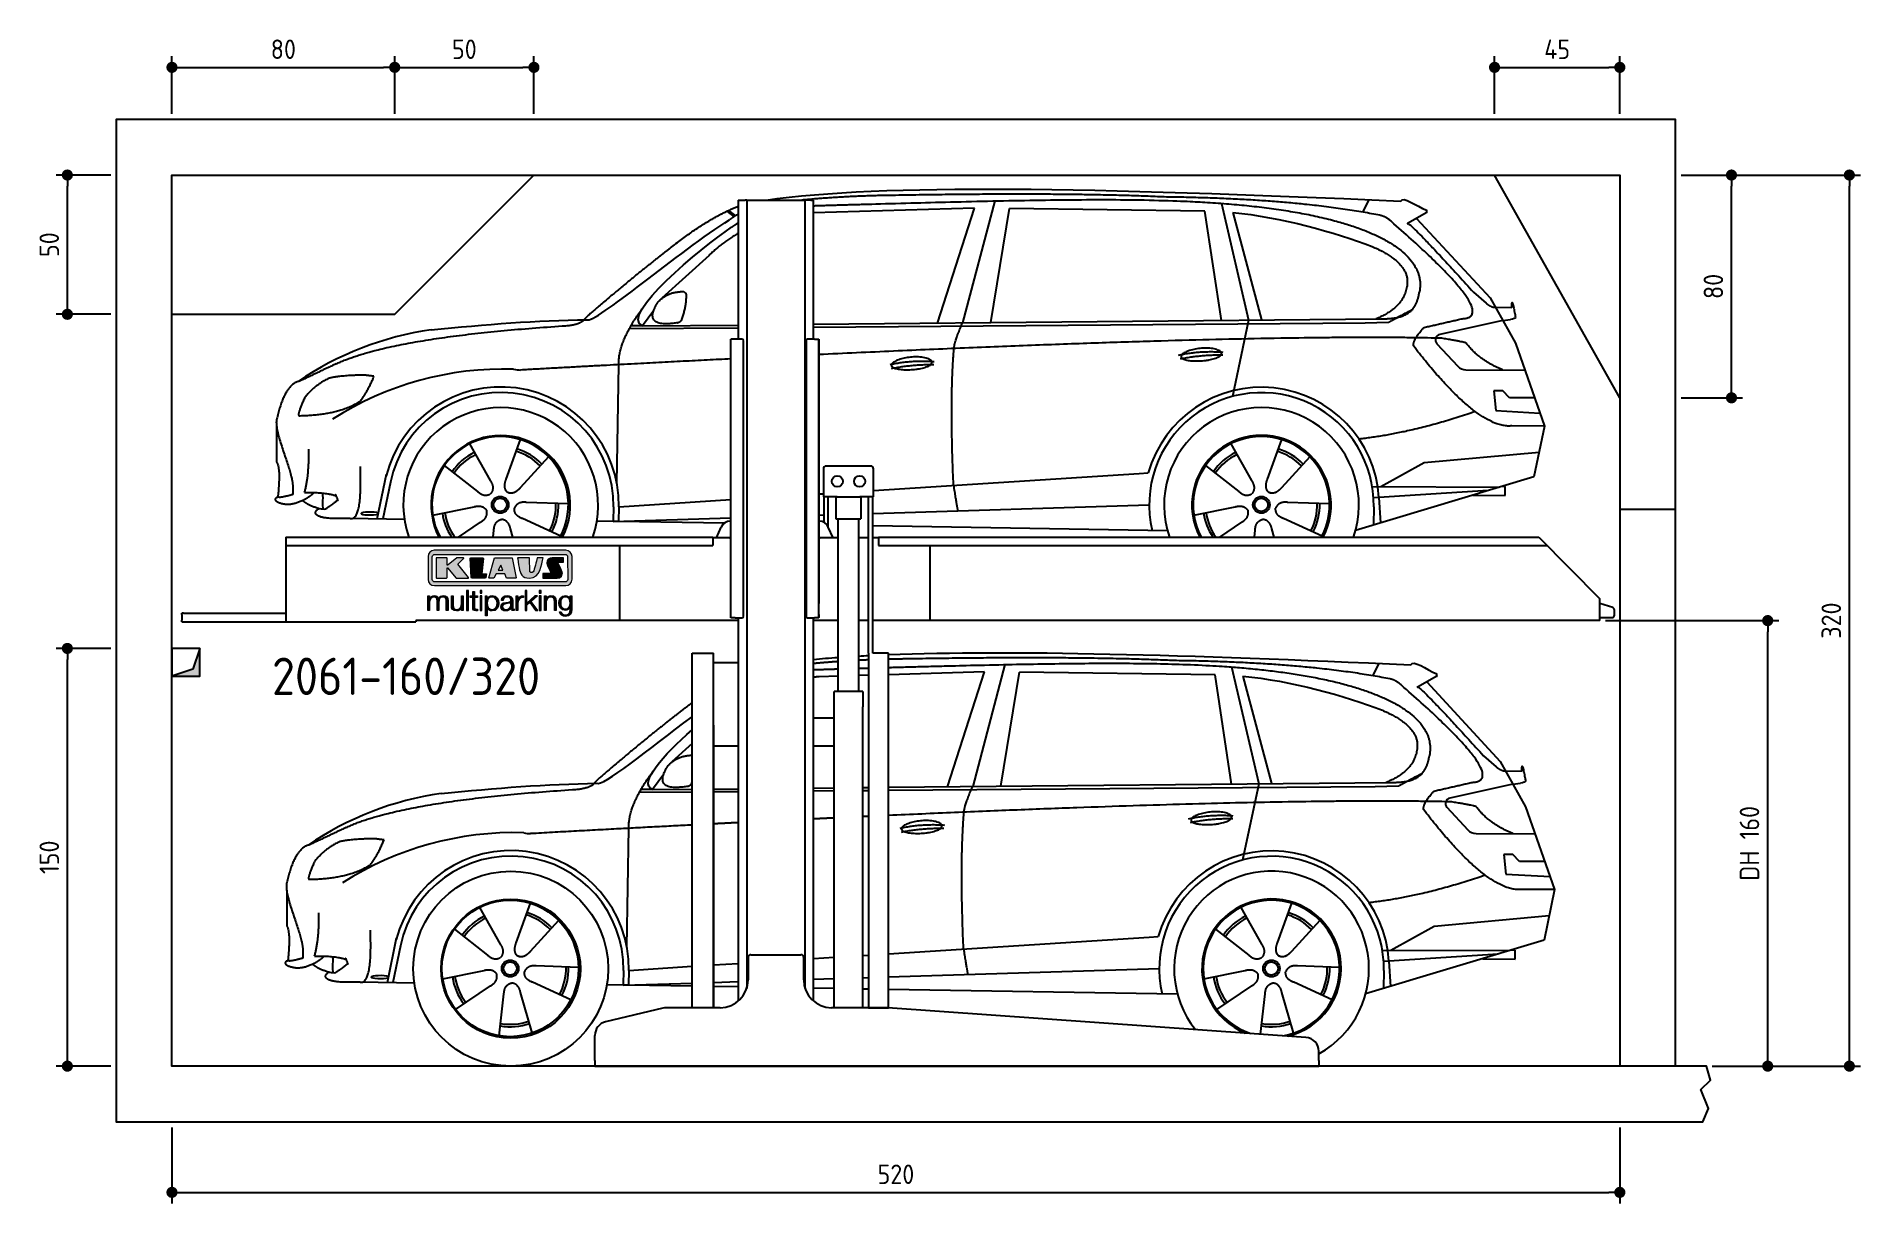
# Model space of a CAD drawing. Header units: millimetres. Extents: x -287 to 6264, y -293 to 3898.
import ezdxf

# ---------------------------------------------------------------- set-up
doc = ezdxf.new("R2010")
doc.units = ezdxf.units.MM
for name, color, linetype in [('4', 3, 'Continuous'), ('5', 3, 'Continuous'), ('breakthrough', 1, 'Continuous'), ('Car', 10, 'Continuous'), ('Logo', 7, 'Continuous')]:
    doc.layers.add(name, color=color, linetype=linetype)
doc.styles.get("Standard").update_dxf_attribs({"font": 'ISOCP.SHX'})
doc.dimstyles.new('GEN-ISO$0', dxfattribs={"dimscale": 20, "dimtxt": 3.5, "dimasz": 2, "dimexe": 2, "dimexo": 1, "dimgap": 1.5, "dimtad": 1, "dimdec": 1, "dimlfac": 0.1, "dimdsep": 46, "dimtxsty": 'Standard', "dimblk": 'PUNKT', "dimcen": 2, "dimclrd": 256, "dimclre": 256, "dimclrt": 2, "dimadec": 0, "dimazin": 0, "dimtp": 0.1, "dimtm": 0.1, "dimtfac": 0.71, "dimtdec": 1, "dimtmove": 2, "dimatfit": 3, "dimldrblk": 'PUNKT', "dimfxl": 0, "dimtolj": 1, "dimarcsym": 0})

msp = doc.modelspace()

# ---------------------------------------------------------------- texts
msp.add_text('2061-160/320', height=134.4).set_placement((559.31, 1532.82))

# ---------------------------------------------------------------- blocks, each defined once
blk = doc.blocks.new('PUNKT')
at = {"layer": '4', "color": 0, "linetype": 'ByBlock'}
blk.add_line((-0.5, 0), (-1, 0), dxfattribs=at)
at = {"layer": '4', "color": 0, "linetype": 'ByBlock', "const_width": 0.5}
blk.add_lwpolyline([(-0.25, 0, 1), (0.25, 0, 1)], format="xyb", close=True, dxfattribs=at)
blk = doc.blocks.new('*D11')
at = {"layer": '5', "lineweight": -2}
for p, q in [((200, -20), (200, -293.3)), ((5400, -20), (5400, -293.3)), ((240, -253.3), (5360, -253.3))]:
    blk.add_line(p, q, dxfattribs=at)
at = {"layer": 'DEFPOINTS', "color": 0}
for p in [(200, 0), (5400, 0), (5400, -253.3)]:
    blk.add_point(p, dxfattribs=at)
at = {"layer": '5', "lineweight": -2, "xscale": 40, "yscale": 40, "zscale": 40, "rotation": 180}
blk.add_blockref('PUNKT', (200, -253.3), dxfattribs=at)
at = {"layer": '5', "lineweight": -2, "xscale": 40, "yscale": 40, "zscale": 40}
blk.add_blockref('PUNKT', (5400, -253.3), dxfattribs=at)
at = {"layer": '5', "color": 2, "insert": (2800, -188.3), "char_height": 70, "attachment_point": 5}
blk.add_mtext('\\A1;520', dxfattribs=at)
blk = doc.blocks.new('*D3')
at = {"layer": '5', "lineweight": -2}
for p, q in [((-20, 1700), (-215.7, 1700)), ((-175.7, 240), (-175.7, 1660)), ((-20, 200), (-215.7, 200))]:
    blk.add_line(p, q, dxfattribs=at)
at = {"layer": 'DEFPOINTS', "color": 0}
for p in [(-175.7, 1700), (0, 1700), (0, 200)]:
    blk.add_point(p, dxfattribs=at)
at = {"layer": '5', "lineweight": -2, "xscale": 40, "yscale": 40, "zscale": 40}
for p, rotation in [((-175.7, 1700), 90), ((-175.7, 200), 270)]:
    blk.add_blockref('PUNKT', p, dxfattribs=dict(at, rotation=rotation))
at = {"layer": '5', "color": 2, "insert": (-240.7, 950), "char_height": 70, "attachment_point": 5, "rotation": 90}
blk.add_mtext('\\A1;150', dxfattribs=at)
blk = doc.blocks.new('*D4')
at = {"layer": '5', "lineweight": -2}
for p, q in [((-20, 3400), (-215.7, 3400)), ((-175.7, 2940), (-175.7, 3360)), ((-20, 2900), (-215.7, 2900))]:
    blk.add_line(p, q, dxfattribs=at)
at = {"layer": 'DEFPOINTS', "color": 0}
for p in [(-175.7, 3400), (0, 3400), (0, 2900)]:
    blk.add_point(p, dxfattribs=at)
at = {"layer": '5', "lineweight": -2, "xscale": 40, "yscale": 40, "zscale": 40}
for p, rotation in [((-175.7, 3400), 90), ((-175.7, 2900), 270)]:
    blk.add_blockref('PUNKT', p, dxfattribs=dict(at, rotation=rotation))
at = {"layer": '5', "color": 2, "insert": (-240.7, 3150), "char_height": 70, "attachment_point": 5, "rotation": 90}
blk.add_mtext('\\A1;50', dxfattribs=at)
blk = doc.blocks.new('*D5')
at = {"layer": '5', "lineweight": -2}
for p, q in [((200, 3620), (200, 3826.7)), ((1000, 3620), (1000, 3826.7)), ((240, 3786.7), (960, 3786.7))]:
    blk.add_line(p, q, dxfattribs=at)
at = {"layer": 'DEFPOINTS', "color": 0}
for p in [(1000, 3786.7), (200, 3600), (1000, 3600)]:
    blk.add_point(p, dxfattribs=at)
at = {"layer": '5', "lineweight": -2, "xscale": 40, "yscale": 40, "zscale": 40, "rotation": 180}
blk.add_blockref('PUNKT', (200, 3786.7), dxfattribs=at)
at = {"layer": '5', "lineweight": -2, "xscale": 40, "yscale": 40, "zscale": 40}
blk.add_blockref('PUNKT', (1000, 3786.7), dxfattribs=at)
at = {"layer": '5', "color": 2, "insert": (600, 3851.7), "char_height": 70, "attachment_point": 5}
blk.add_mtext('\\A1;80', dxfattribs=at)
blk = doc.blocks.new('*D6')
at = {"layer": '5', "lineweight": -2}
for p, q in [((1000, 3620), (1000, 3826.7)), ((1500, 3620), (1500, 3826.7)), ((1040, 3786.7), (1460, 3786.7))]:
    blk.add_line(p, q, dxfattribs=at)
at = {"layer": 'DEFPOINTS', "color": 0}
for p in [(1500, 3786.7), (1000, 3600), (1500, 3600)]:
    blk.add_point(p, dxfattribs=at)
at = {"layer": '5', "lineweight": -2, "xscale": 40, "yscale": 40, "zscale": 40, "rotation": 180}
blk.add_blockref('PUNKT', (1000, 3786.7), dxfattribs=at)
at = {"layer": '5', "lineweight": -2, "xscale": 40, "yscale": 40, "zscale": 40}
blk.add_blockref('PUNKT', (1500, 3786.7), dxfattribs=at)
at = {"layer": '5', "color": 2, "insert": (1250, 3851.7), "char_height": 70, "attachment_point": 5}
blk.add_mtext('\\A1;50', dxfattribs=at)
blk = doc.blocks.new('*D7')
at = {"layer": '5', "lineweight": -2}
for p, q in [((5620, 3400), (5841, 3400)), ((5801, 2640), (5801, 3360)), ((5620, 2600), (5841, 2600))]:
    blk.add_line(p, q, dxfattribs=at)
at = {"layer": 'DEFPOINTS', "color": 0}
for p in [(5600, 3400), (5801, 3400), (5600, 2600)]:
    blk.add_point(p, dxfattribs=at)
at = {"layer": '5', "lineweight": -2, "xscale": 40, "yscale": 40, "zscale": 40}
for p, rotation in [((5801, 3400), 90), ((5801, 2600), 270)]:
    blk.add_blockref('PUNKT', p, dxfattribs=dict(at, rotation=rotation))
at = {"layer": '5', "color": 2, "insert": (5736, 3000), "char_height": 70, "attachment_point": 5, "rotation": 90}
blk.add_mtext('\\A1;80', dxfattribs=at)
blk = doc.blocks.new('*D8')
at = {"layer": '5', "lineweight": -2}
for p, q in [((5620, 3400), (6264.4, 3400)), ((6224.4, 240), (6224.4, 3360)), ((5731.2, 200), (6264.4, 200))]:
    blk.add_line(p, q, dxfattribs=at)
at = {"layer": 'DEFPOINTS', "color": 0}
for p in [(5600, 3400), (6224.4, 3400), (5711.2, 200)]:
    blk.add_point(p, dxfattribs=at)
at = {"layer": '5', "lineweight": -2, "xscale": 40, "yscale": 40, "zscale": 40}
for p, rotation in [((6224.4, 3400), 90), ((6224.4, 200), 270)]:
    blk.add_blockref('PUNKT', p, dxfattribs=dict(at, rotation=rotation))
at = {"layer": '5', "color": 2, "insert": (6159.4, 1800), "char_height": 70, "attachment_point": 5, "rotation": 90}
blk.add_mtext('\\A1;320', dxfattribs=at)
blk = doc.blocks.new('*D9')
at = {"layer": '5', "lineweight": -2}
for p, q in [((5348.6, 1800), (5971.1, 1800)), ((5931.1, 240), (5931.1, 1760)), ((5731.2, 200), (5971.1, 200))]:
    blk.add_line(p, q, dxfattribs=at)
at = {"layer": 'DEFPOINTS', "color": 0}
for p in [(5328.6, 1800), (5931.1, 1800), (5711.2, 200)]:
    blk.add_point(p, dxfattribs=at)
at = {"layer": '5', "lineweight": -2, "xscale": 40, "yscale": 40, "zscale": 40}
for p, rotation in [((5931.1, 1800), 90), ((5931.1, 200), 270)]:
    blk.add_blockref('PUNKT', p, dxfattribs=dict(at, rotation=rotation))
at = {"layer": '5', "color": 2, "insert": (5865.6, 1000), "char_height": 70, "attachment_point": 5, "rotation": 90}
blk.add_mtext('\\A1;DH 160', dxfattribs=at)
blk = doc.blocks.new('*D10')
at = {"layer": '5', "lineweight": -2}
for p, q in [((4950, 3620), (4950, 3826.7)), ((5400, 3620), (5400, 3826.7)), ((4990, 3786.7), (5360, 3786.7))]:
    blk.add_line(p, q, dxfattribs=at)
at = {"layer": 'DEFPOINTS', "color": 0}
for p in [(5400, 3786.7), (4950, 3600), (5400, 3600)]:
    blk.add_point(p, dxfattribs=at)
at = {"layer": '5', "lineweight": -2, "xscale": 40, "yscale": 40, "zscale": 40, "rotation": 180}
blk.add_blockref('PUNKT', (4950, 3786.7), dxfattribs=at)
at = {"layer": '5', "lineweight": -2, "xscale": 40, "yscale": 40, "zscale": 40}
blk.add_blockref('PUNKT', (5400, 3786.7), dxfattribs=at)
at = {"layer": '5', "color": 2, "insert": (5175, 3851.7), "char_height": 70, "attachment_point": 5}
blk.add_mtext('\\A1;45', dxfattribs=at)
blk = doc.blocks.new('KLAUS')
at = {"layer": 'Logo'}
h = blk.add_hatch(color=8, dxfattribs=at)
h.dxf.hatch_style = 2
edge = h.paths.add_edge_path()
edge.add_spline(control_points=[(3.6, 29.09), (2.88, 29.09), (2.3, 28.51), (2.3, 27.8), (2.3, 27.8), (2.3, 16.11), (2.3, 16.11), (2.3, 15.39), (2.88, 14.81), (3.6, 14.81), (3.6, 14.81), (71.16, 14.81), (71.16, 14.81), (71.88, 14.81), (72.46, 15.39), (72.46, 16.11), (72.46, 16.11), (72.46, 27.8), (72.46, 27.8), (72.46, 28.51), (71.88, 29.09), (71.16, 29.09), (71.16, 29.09), (3.6, 29.09), (3.6, 29.09), (3.6, 29.09), (3.6, 29.09), (3.6, 29.09)], knot_values=[0, 0, 0, 0, 1, 1, 1, 2, 2, 2, 3, 3, 3, 4, 4, 4, 5, 5, 5, 6, 6, 6, 7, 7, 7, 8, 8, 8, 9, 9, 9, 9], degree=3, periodic=0)
edge = h.paths.add_edge_path()
edge.add_spline(control_points=[(3.35, 31.23), (3.35, 31.23), (71.47, 31.23), (71.47, 31.23), (73.26, 31.23), (74.71, 29.77), (74.71, 27.99), (74.71, 27.99), (74.71, 16.17), (74.71, 16.17), (74.71, 14.38), (73.26, 12.93), (71.47, 12.93), (71.47, 12.93), (3.35, 12.93), (3.35, 12.93), (1.56, 12.93), (0.11, 14.38), (0.11, 16.17), (0.11, 16.17), (0.11, 27.99), (0.11, 27.99), (0.11, 29.77), (1.56, 31.23), (3.35, 31.23), (3.35, 31.23), (3.35, 31.23), (3.35, 31.23)], knot_values=[0, 0, 0, 0, 1, 1, 1, 2, 2, 2, 3, 3, 3, 4, 4, 4, 5, 5, 5, 6, 6, 6, 7, 7, 7, 8, 8, 8, 9, 9, 9, 9], degree=3, periodic=0)
h = blk.add_hatch(color=8, dxfattribs=at)
h.dxf.hatch_style = 2
edge = h.paths.add_edge_path()
edge.add_spline(control_points=[(4.5, 27.33), (4.5, 27.33), (9.7, 27.33), (9.7, 27.33), (9.84, 27.33), (9.96, 27.22), (9.96, 27.08), (9.96, 27.08), (9.96, 23.69), (9.96, 23.69), (9.96, 23.69), (9.94, 23.64), (10.04, 23.59), (10.14, 23.53), (10.2, 23.57), (10.2, 23.57), (10.2, 23.57), (10.51, 23.75), (10.51, 23.75), (10.51, 23.75), (14.94, 27.33), (14.94, 27.33), (14.94, 27.33), (18.41, 27.33), (18.41, 27.33), (18.41, 27.33), (18.49, 27.33), (18.56, 27.2), (18.65, 27.04), (18.53, 26.91), (18.53, 26.91), (18.53, 26.91), (15.49, 24.11), (15.49, 24.11), (15.49, 24.11), (21.14, 17.06), (21.14, 17.06), (21.14, 17.06), (21.13, 16.91), (21.13, 16.91), (21.08, 16.84), (20.99, 16.82), (20.99, 16.82), (20.99, 16.82), (14.7, 16.82), (14.7, 16.82), (14.7, 16.82), (10.26, 22.17), (10.26, 22.17), (10.26, 22.17), (10.19, 22.24), (10.08, 22.21), (9.97, 22.18), (9.96, 22.11), (9.96, 22.11), (9.96, 22.11), (9.96, 17.08), (9.96, 17.08), (9.96, 16.94), (9.84, 16.82), (9.7, 16.82), (9.7, 16.82), (4.5, 16.82), (4.5, 16.82), (4.36, 16.82), (4.25, 16.94), (4.25, 17.08), (4.25, 17.08), (4.25, 27.08), (4.25, 27.08), (4.25, 27.22), (4.36, 27.33), (4.5, 27.33), (4.5, 27.33), (4.5, 27.33), (4.5, 27.33)], knot_values=[0, 0, 0, 0, 1, 1, 1, 2, 2, 2, 3, 3, 3, 4, 4, 4, 5, 5, 5, 6, 6, 6, 7, 7, 7, 8, 8, 8, 9, 9, 9, 10, 10, 10, 11, 11, 11, 12, 12, 12, 13, 13, 13, 14, 14, 14, 15, 15, 15, 16, 16, 16, 17, 17, 17, 18, 18, 18, 19, 19, 19, 20, 20, 20, 21, 21, 21, 22, 22, 22, 23, 23, 23, 24, 24, 24, 25, 25, 25, 25], degree=3, periodic=0)
h = blk.add_hatch(color=8, dxfattribs=at)
h.dxf.hatch_style = 2
h.paths.add_polyline_path([(22.42, 17.06), (21.97, 27.15), (22.24, 27.33), (28.55, 27.33), (28.86, 26.97), (28.01, 19.08), (30.26, 19.07), (30.44, 18.95), (30.08, 16.95), (29.49, 16.82), (22.6, 16.82)])
h = blk.add_hatch(color=8, dxfattribs=at)
h.paths.add_polyline_path([(36.52, 21.01), (38.93, 21.01), (37.87, 23.57)])
h.paths.add_polyline_path([(34.52, 27.33), (43.65, 27.33), (45.76, 16.94), (45.57, 16.82), (40.83, 16.82), (39.89, 18.95), (35.42, 18.95), (34.27, 16.82), (31.78, 16.82), (31.66, 17)])
h = blk.add_hatch(color=8, dxfattribs=at)
h.dxf.hatch_style = 2
edge = h.paths.add_edge_path()
edge.add_spline(control_points=[(52.69, 27.32), (52.69, 27.32), (52.88, 20.14), (52.88, 20.14), (53.01, 19.89), (53.2, 19.77), (53.43, 19.71), (53.91, 19.59), (54.43, 19.57), (54.64, 20.03), (55.23, 21.34), (56.27, 25.45), (56.6, 27.33), (56.6, 27.33), (59.77, 27.33), (59.77, 27.33), (58.77, 23.9), (58.56, 16.82), (52.63, 16.76), (48.72, 16.72), (48.01, 19.35), (47.27, 22.24), (46.89, 23.68), (46.54, 27.33), (46.54, 27.33), (46.54, 27.33), (52.69, 27.32), (52.69, 27.32), (52.69, 27.32), (52.69, 27.32), (52.69, 27.32)], knot_values=[0, 0, 0, 0, 1, 1, 1, 2, 2, 2, 3, 3, 3, 4, 4, 4, 5, 5, 5, 6, 6, 6, 7, 7, 7, 8, 8, 8, 9, 9, 9, 10, 10, 10, 10], degree=3, periodic=0)
h = blk.add_hatch(color=8, dxfattribs=at)
h.dxf.hatch_style = 2
edge = h.paths.add_edge_path()
edge.add_spline(control_points=[(64.46, 27.33), (64.46, 27.33), (70.31, 27.33), (70.31, 27.33), (70.31, 26.52), (70.31, 26.02), (70.31, 25.12), (70.31, 25.12), (67.3, 25.12), (67.3, 25.12), (67.24, 25.04), (67.25, 25.11), (67.25, 24.91), (67.25, 24.88), (69.73, 20.38), (69.73, 19.57), (69.73, 16.4), (67.22, 16.81), (65.9, 16.82), (65.9, 16.82), (59.59, 16.82), (59.59, 16.82), (59.59, 17.76), (59.59, 18.23), (59.59, 19.14), (59.59, 19.14), (63.75, 19.14), (63.75, 19.14), (63.82, 19.22), (63.81, 19.11), (63.81, 19.31), (63.81, 20.32), (61.58, 23.06), (61.58, 24.63), (61.58, 26.33), (62.83, 27.34), (64.46, 27.33), (64.46, 27.33), (64.46, 27.33), (64.46, 27.33)], knot_values=[0, 0, 0, 0, 1, 1, 1, 2, 2, 2, 3, 3, 3, 4, 4, 4, 5, 5, 5, 6, 6, 6, 7, 7, 7, 8, 8, 8, 9, 9, 9, 10, 10, 10, 11, 11, 11, 12, 12, 12, 13, 13, 13, 13], degree=3, periodic=0)
h = blk.add_hatch(color=30, dxfattribs=at)
h.dxf.hatch_style = 2
h.paths.add_polyline_path([(20.07, 0), (20.99, 0), (20.99, 10.45), (20.07, 10.45)])
h = blk.add_hatch(color=30, dxfattribs=at)
h.dxf.hatch_style = 2
edge = h.paths.add_edge_path()
edge.add_spline(control_points=[(24.22, 9.82), (24.22, 9.82), (23.3, 9.82), (23.3, 9.82), (23.3, 9.82), (23.3, 7.55), (23.3, 7.55), (23.3, 7.55), (21.98, 7.55), (21.98, 7.55), (21.98, 7.55), (21.98, 6.78), (21.98, 6.78), (21.98, 6.78), (23.3, 6.78), (23.3, 6.78), (23.3, 6.78), (23.3, 1.61), (23.3, 1.61), (23.28, 0.32), (23.71, -0.09), (24.94, -0.09), (25.22, -0.09), (25.48, -0.06), (25.76, -0.06), (25.76, -0.06), (25.76, 0.73), (25.76, 0.73), (25.5, 0.7), (25.23, 0.69), (24.97, 0.69), (24.31, 0.73), (24.22, 1.08), (24.22, 1.68), (24.22, 1.68), (24.22, 6.78), (24.22, 6.78), (24.22, 6.78), (25.76, 6.78), (25.76, 6.78), (25.76, 6.78), (25.76, 7.55), (25.76, 7.55), (25.76, 7.55), (24.22, 7.55), (24.22, 7.55), (24.22, 7.55), (24.22, 9.82), (24.22, 9.82), (24.22, 9.82), (24.22, 9.82), (24.22, 9.82)], knot_values=[0, 0, 0, 0, 1, 1, 1, 2, 2, 2, 3, 3, 3, 4, 4, 4, 5, 5, 5, 6, 6, 6, 7, 7, 7, 8, 8, 8, 9, 9, 9, 10, 10, 10, 11, 11, 11, 12, 12, 12, 13, 13, 13, 14, 14, 14, 15, 15, 15, 16, 16, 16, 17, 17, 17, 17], degree=3, periodic=0)
h = blk.add_hatch(color=30, dxfattribs=at)
h.paths.add_polyline_path([(27.1, 0), (28.03, 0), (28.03, 7.55), (27.1, 7.55)])
h.paths.add_polyline_path([(27.1, 8.98), (28.03, 8.98), (28.03, 10.45), (27.1, 10.45)])
h = blk.add_hatch(color=30, dxfattribs=at)
h.dxf.hatch_style = 2
h.paths.add_polyline_path([(50.4, 0), (51.32, 0), (51.32, 2.87), (52.82, 4.11), (55.8, 0), (56.96, 0), (53.52, 4.76), (56.74, 7.55), (55.51, 7.55), (51.32, 3.89), (51.32, 10.45), (50.4, 10.45)])
h = blk.add_hatch(color=30, dxfattribs=at)
h.paths.add_polyline_path([(57.74, 0), (58.66, 0), (58.66, 7.55), (57.74, 7.55)])
h.paths.add_polyline_path([(57.74, 8.98), (58.66, 8.98), (58.66, 10.45), (57.74, 10.45)])
h = blk.add_hatch(color=30, dxfattribs=at)
h.dxf.hatch_style = 2
edge = h.paths.add_edge_path()
edge.add_spline(control_points=[(0, 0), (0, 0), (0.92, 0), (0.92, 0), (0.92, 0), (0.92, 4.22), (0.92, 4.22), (0.94, 5.8), (1.58, 7), (3.18, 7), (4.35, 7), (4.77, 6.15), (4.76, 5.12), (4.76, 5.12), (4.76, 0), (4.76, 0), (4.76, 0), (5.68, 0), (5.68, 0), (5.68, 0), (5.68, 4.27), (5.68, 4.27), (5.68, 5.68), (6.14, 7), (7.73, 7), (9.05, 7), (9.52, 6.32), (9.52, 5.08), (9.52, 5.08), (9.52, 0), (9.52, 0), (9.52, 0), (10.44, 0), (10.44, 0), (10.44, 0), (10.44, 5.12), (10.44, 5.12), (10.44, 6.91), (9.59, 7.77), (7.94, 7.77), (6.94, 7.77), (5.99, 7.29), (5.54, 6.3), (5.26, 7.29), (4.36, 7.77), (3.37, 7.77), (2.17, 7.77), (1.38, 7.19), (0.89, 6.28), (0.89, 6.28), (0.85, 6.28), (0.85, 6.28), (0.85, 6.28), (0.85, 7.55), (0.85, 7.55), (0.85, 7.55), (0, 7.55), (0, 7.55), (0, 7.55), (0, 0), (0, 0), (0, 0), (0, 0), (0, 0)], knot_values=[0, 0, 0, 0, 1, 1, 1, 2, 2, 2, 3, 3, 3, 4, 4, 4, 5, 5, 5, 6, 6, 6, 7, 7, 7, 8, 8, 8, 9, 9, 9, 10, 10, 10, 11, 11, 11, 12, 12, 12, 13, 13, 13, 14, 14, 14, 15, 15, 15, 16, 16, 16, 17, 17, 17, 18, 18, 18, 19, 19, 19, 20, 20, 20, 21, 21, 21, 21], degree=3, periodic=0)
h = blk.add_hatch(color=30, dxfattribs=at)
h.dxf.hatch_style = 2
edge = h.paths.add_edge_path()
edge.add_spline(control_points=[(18.31, 7.55), (18.31, 7.55), (17.39, 7.55), (17.39, 7.55), (17.39, 7.55), (17.39, 3.59), (17.39, 3.59), (17.39, 2.05), (16.7, 0.56), (15.12, 0.56), (13.66, 0.56), (13.15, 1.27), (13.1, 2.64), (13.1, 2.64), (13.1, 7.55), (13.1, 7.55), (13.1, 7.55), (12.18, 7.55), (12.18, 7.55), (12.18, 7.55), (12.18, 2.65), (12.18, 2.65), (12.18, 0.89), (12.93, -0.22), (14.83, -0.22), (15.96, -0.22), (16.95, 0.35), (17.44, 1.36), (17.44, 1.36), (17.47, 1.36), (17.47, 1.36), (17.47, 1.36), (17.47, 0), (17.47, 0), (17.47, 0), (18.31, 0), (18.31, 0), (18.31, 0), (18.31, 7.55), (18.31, 7.55), (18.31, 7.55), (18.31, 7.55), (18.31, 7.55)], knot_values=[0, 0, 0, 0, 1, 1, 1, 2, 2, 2, 3, 3, 3, 4, 4, 4, 5, 5, 5, 6, 6, 6, 7, 7, 7, 8, 8, 8, 9, 9, 9, 10, 10, 10, 11, 11, 11, 12, 12, 12, 13, 13, 13, 14, 14, 14, 14], degree=3, periodic=0)
h = blk.add_hatch(color=30, dxfattribs=at)
edge = h.paths.add_edge_path()
edge.add_spline(control_points=[(35.84, 3.78), (35.84, 2.21), (35.12, 0.56), (33.37, 0.56), (31.4, 0.56), (30.72, 2.21), (30.72, 3.78), (30.72, 5.49), (31.33, 7), (33.37, 7), (35.12, 7), (35.84, 5.34), (35.84, 3.78), (35.84, 3.78), (35.84, 3.78), (35.84, 3.78)], knot_values=[0, 0, 0, 0, 1, 1, 1, 2, 2, 2, 3, 3, 3, 4, 4, 4, 5, 5, 5, 5], degree=3, periodic=0)
edge = h.paths.add_edge_path()
edge.add_spline(control_points=[(29.79, -2.8), (29.79, -2.8), (30.72, -2.8), (30.72, -2.8), (30.72, -2.8), (30.72, 1.43), (30.72, 1.43), (30.72, 1.43), (30.74, 1.43), (30.74, 1.43), (31.14, 0.35), (32.24, -0.22), (33.37, -0.22), (35.66, -0.22), (36.76, 1.64), (36.76, 3.78), (36.76, 5.91), (35.66, 7.77), (33.37, 7.77), (32.15, 7.77), (31.1, 7.14), (30.67, 6.12), (30.67, 6.12), (30.64, 6.12), (30.64, 6.12), (30.64, 6.12), (30.64, 7.55), (30.64, 7.55), (30.64, 7.55), (29.79, 7.55), (29.79, 7.55), (29.79, 7.55), (29.79, -2.8), (29.79, -2.8), (29.79, -2.8), (29.79, -2.8), (29.79, -2.8)], knot_values=[0, 0, 0, 0, 1, 1, 1, 2, 2, 2, 3, 3, 3, 4, 4, 4, 5, 5, 5, 6, 6, 6, 7, 7, 7, 8, 8, 8, 9, 9, 9, 10, 10, 10, 11, 11, 11, 12, 12, 12, 12], degree=3, periodic=0)
h = blk.add_hatch(color=30, dxfattribs=at)
edge = h.paths.add_edge_path()
edge.add_spline(control_points=[(43.03, 2.93), (43.04, 1.45), (41.8, 0.56), (40.39, 0.56), (39.53, 0.56), (38.71, 1.13), (38.71, 2.05), (38.71, 3.53), (40.66, 3.51), (42.22, 3.79), (42.47, 3.84), (42.88, 3.91), (43, 4.13), (43, 4.13), (43.03, 4.13), (43.03, 4.13), (43.03, 4.13), (43.03, 2.93), (43.03, 2.93), (43.03, 2.93), (43.03, 2.93), (43.03, 2.93)], knot_values=[0, 0, 0, 0, 1, 1, 1, 2, 2, 2, 3, 3, 3, 4, 4, 4, 5, 5, 5, 6, 6, 6, 7, 7, 7, 7], degree=3, periodic=0)
edge = h.paths.add_edge_path()
edge.add_spline(control_points=[(39.03, 5.24), (39.06, 6.47), (39.91, 7), (41.05, 7), (42.14, 7), (43.03, 6.69), (43.03, 5.45), (43.03, 4.61), (42.6, 4.51), (41.84, 4.42), (39.85, 4.19), (37.79, 4.11), (37.79, 1.99), (37.79, 0.47), (38.93, -0.22), (40.32, -0.22), (41.77, -0.22), (42.43, 0.34), (43.07, 1.32), (43.07, 1.32), (43.1, 1.32), (43.1, 1.32), (43.1, 0.53), (43.25, 0), (44.19, 0), (44.43, 0), (44.58, 0.01), (44.79, 0.06), (44.79, 0.06), (44.79, 0.83), (44.79, 0.83), (44.71, 0.81), (44.6, 0.78), (44.49, 0.78), (44.13, 0.78), (43.95, 0.98), (43.95, 1.33), (43.95, 1.33), (43.95, 5.34), (43.95, 5.34), (43.95, 7.36), (42.5, 7.77), (41.17, 7.77), (39.44, 7.77), (38.2, 7.01), (38.11, 5.24), (38.11, 5.24), (39.03, 5.24), (39.03, 5.24), (39.03, 5.24), (39.03, 5.24), (39.03, 5.24)], knot_values=[0, 0, 0, 0, 1, 1, 1, 2, 2, 2, 3, 3, 3, 4, 4, 4, 5, 5, 5, 6, 6, 6, 7, 7, 7, 8, 8, 8, 9, 9, 9, 10, 10, 10, 11, 11, 11, 12, 12, 12, 13, 13, 13, 14, 14, 14, 15, 15, 15, 16, 16, 16, 17, 17, 17, 17], degree=3, periodic=0)
h = blk.add_hatch(color=30, dxfattribs=at)
h.dxf.hatch_style = 2
edge = h.paths.add_edge_path()
edge.add_spline(control_points=[(45.79, 0), (45.79, 0), (46.71, 0), (46.71, 0), (46.71, 0), (46.71, 4.03), (46.71, 4.03), (46.71, 5.59), (47.85, 6.82), (49.52, 6.73), (49.52, 6.73), (49.52, 7.66), (49.52, 7.66), (48.16, 7.72), (47.14, 7), (46.67, 5.78), (46.67, 5.78), (46.64, 5.78), (46.64, 5.78), (46.64, 5.78), (46.64, 7.55), (46.64, 7.55), (46.64, 7.55), (45.79, 7.55), (45.79, 7.55), (45.79, 7.55), (45.79, 0), (45.79, 0), (45.79, 0), (45.79, 0), (45.79, 0)], knot_values=[0, 0, 0, 0, 1, 1, 1, 2, 2, 2, 3, 3, 3, 4, 4, 4, 5, 5, 5, 6, 6, 6, 7, 7, 7, 8, 8, 8, 9, 9, 9, 10, 10, 10, 10], degree=3, periodic=0)
h = blk.add_hatch(color=30, dxfattribs=at)
h.dxf.hatch_style = 2
edge = h.paths.add_edge_path()
edge.add_spline(control_points=[(60.41, 0), (60.41, 0), (61.33, 0), (61.33, 0), (61.33, 0), (61.33, 4.41), (61.33, 4.41), (61.36, 5.89), (62.24, 7), (63.7, 7), (65.2, 7), (65.62, 6.02), (65.62, 4.71), (65.62, 4.71), (65.62, 0), (65.62, 0), (65.62, 0), (66.54, 0), (66.54, 0), (66.54, 0), (66.54, 4.86), (66.54, 4.86), (66.54, 6.66), (65.9, 7.77), (63.78, 7.77), (62.71, 7.77), (61.7, 7.16), (61.36, 6.25), (61.36, 6.25), (61.33, 6.25), (61.33, 6.25), (61.33, 6.25), (61.33, 7.55), (61.33, 7.55), (61.33, 7.55), (60.41, 7.55), (60.41, 7.55), (60.41, 7.55), (60.41, 0), (60.41, 0), (60.41, 0), (60.41, 0), (60.41, 0)], knot_values=[0, 0, 0, 0, 1, 1, 1, 2, 2, 2, 3, 3, 3, 4, 4, 4, 5, 5, 5, 6, 6, 6, 7, 7, 7, 8, 8, 8, 9, 9, 9, 10, 10, 10, 11, 11, 11, 12, 12, 12, 13, 13, 13, 14, 14, 14, 14], degree=3, periodic=0)
h = blk.add_hatch(color=30, dxfattribs=at)
edge = h.paths.add_edge_path()
edge.add_spline(control_points=[(71.32, 0.86), (69.62, 0.86), (68.83, 2.34), (68.83, 3.86), (68.83, 5.43), (69.56, 7), (71.32, 7), (73.06, 7), (73.75, 5.34), (73.75, 3.86), (73.75, 2.33), (72.91, 0.86), (71.32, 0.86), (71.32, 0.86), (71.32, 0.86), (71.32, 0.86)], knot_values=[0, 0, 0, 0, 1, 1, 1, 2, 2, 2, 3, 3, 3, 4, 4, 4, 5, 5, 5, 5], degree=3, periodic=0)
edge = h.paths.add_edge_path()
edge.add_spline(control_points=[(74.67, 7.55), (74.67, 7.55), (73.75, 7.55), (73.75, 7.55), (73.75, 7.55), (73.75, 6.25), (73.75, 6.25), (73.75, 6.25), (73.72, 6.25), (73.72, 6.25), (73.35, 7.09), (72.41, 7.77), (71.32, 7.77), (69.13, 7.77), (67.9, 6.05), (67.9, 3.97), (67.9, 1.82), (68.9, 0.09), (71.32, 0.09), (72.4, 0.09), (73.29, 0.72), (73.72, 1.64), (73.72, 1.64), (73.75, 1.64), (73.75, 1.64), (73.75, 1.64), (73.75, 0.61), (73.75, 0.61), (73.75, -1.23), (73.01, -2.24), (71.32, -2.24), (70.29, -2.24), (69.31, -1.85), (69.1, -0.73), (69.1, -0.73), (68.18, -0.73), (68.18, -0.73), (68.31, -2.34), (69.81, -3.02), (71.32, -3.02), (73.79, -3.02), (74.65, -1.64), (74.67, 0.61), (74.67, 0.61), (74.67, 7.55), (74.67, 7.55), (74.67, 7.55), (74.67, 7.55), (74.67, 7.55)], knot_values=[0, 0, 0, 0, 1, 1, 1, 2, 2, 2, 3, 3, 3, 4, 4, 4, 5, 5, 5, 6, 6, 6, 7, 7, 7, 8, 8, 8, 9, 9, 9, 10, 10, 10, 11, 11, 11, 12, 12, 12, 13, 13, 13, 14, 14, 14, 15, 15, 15, 16, 16, 16, 16], degree=3, periodic=0)
at = {"layer": 'Logo', "lineweight": 0}
for points in [[(22.42, 17.06), (21.97, 27.15), (22.24, 27.33), (28.55, 27.33), (28.86, 26.97), (28.01, 19.08), (30.26, 19.07), (30.44, 18.95), (30.08, 16.95), (29.49, 16.82), (22.6, 16.82), (22.42, 17.06), (22.42, 17.06)], [(34.52, 27.33), (43.65, 27.33), (45.76, 16.94), (45.57, 16.82), (40.83, 16.82), (39.89, 18.95), (35.42, 18.95), (34.27, 16.82), (31.78, 16.82), (31.66, 17), (34.52, 27.33), (34.52, 27.33)], [(36.52, 21.01), (38.93, 21.01), (37.87, 23.57), (36.52, 21.01), (36.52, 21.01)], [(20.07, 0), (20.99, 0), (20.99, 10.45), (20.07, 10.45), (20.07, 0), (20.07, 0)], [(27.1, 8.98), (28.03, 8.98), (28.03, 10.45), (27.1, 10.45), (27.1, 8.98), (27.1, 8.98)], [(50.4, 0), (51.32, 0), (51.32, 2.87), (52.82, 4.11), (55.8, 0), (56.96, 0), (53.52, 4.76), (56.74, 7.55), (55.51, 7.55), (51.32, 3.89), (51.32, 10.45), (50.4, 10.45), (50.4, 0), (50.4, 0)], [(57.74, 8.98), (58.66, 8.98), (58.66, 10.45), (57.74, 10.45), (57.74, 8.98), (57.74, 8.98)], [(27.1, 0), (28.03, 0), (28.03, 7.55), (27.1, 7.55), (27.1, 0), (27.1, 0)], [(57.74, 0), (58.66, 0), (58.66, 7.55), (57.74, 7.55), (57.74, 0), (57.74, 0)]]:
    blk.add_lwpolyline(points, dxfattribs=at)
for points, knots in [([(3.35, 31.23), (3.35, 31.23), (71.47, 31.23), (71.47, 31.23), (73.26, 31.23), (74.71, 29.77), (74.71, 27.99), (74.71, 27.99), (74.71, 16.17), (74.71, 16.17), (74.71, 14.38), (73.26, 12.93), (71.47, 12.93), (71.47, 12.93), (3.35, 12.93), (3.35, 12.93), (1.56, 12.93), (0.11, 14.38), (0.11, 16.17), (0.11, 16.17), (0.11, 27.99), (0.11, 27.99), (0.11, 29.77), (1.56, 31.23), (3.35, 31.23), (3.35, 31.23), (3.35, 31.23), (3.35, 31.23)], [0, 0, 0, 0, 1, 1, 1, 2, 2, 2, 3, 3, 3, 4, 4, 4, 5, 5, 5, 6, 6, 6, 7, 7, 7, 8, 8, 8, 9, 9, 9, 9]), ([(3.6, 29.09), (2.88, 29.09), (2.3, 28.51), (2.3, 27.8), (2.3, 27.8), (2.3, 16.11), (2.3, 16.11), (2.3, 15.39), (2.88, 14.81), (3.6, 14.81), (3.6, 14.81), (71.16, 14.81), (71.16, 14.81), (71.88, 14.81), (72.46, 15.39), (72.46, 16.11), (72.46, 16.11), (72.46, 27.8), (72.46, 27.8), (72.46, 28.51), (71.88, 29.09), (71.16, 29.09), (71.16, 29.09), (3.6, 29.09), (3.6, 29.09), (3.6, 29.09), (3.6, 29.09), (3.6, 29.09)], [0, 0, 0, 0, 1, 1, 1, 2, 2, 2, 3, 3, 3, 4, 4, 4, 5, 5, 5, 6, 6, 6, 7, 7, 7, 8, 8, 8, 9, 9, 9, 9]), ([(4.5, 27.33), (4.5, 27.33), (9.7, 27.33), (9.7, 27.33), (9.84, 27.33), (9.96, 27.22), (9.96, 27.08), (9.96, 27.08), (9.96, 23.69), (9.96, 23.69), (9.96, 23.69), (9.94, 23.64), (10.04, 23.59), (10.14, 23.53), (10.2, 23.57), (10.2, 23.57), (10.2, 23.57), (10.51, 23.75), (10.51, 23.75), (10.51, 23.75), (14.94, 27.33), (14.94, 27.33), (14.94, 27.33), (18.41, 27.33), (18.41, 27.33), (18.41, 27.33), (18.49, 27.33), (18.56, 27.2), (18.65, 27.04), (18.53, 26.91), (18.53, 26.91), (18.53, 26.91), (15.49, 24.11), (15.49, 24.11), (15.49, 24.11), (21.14, 17.06), (21.14, 17.06), (21.14, 17.06), (21.13, 16.91), (21.13, 16.91), (21.08, 16.84), (20.99, 16.82), (20.99, 16.82), (20.99, 16.82), (14.7, 16.82), (14.7, 16.82), (14.7, 16.82), (10.26, 22.17), (10.26, 22.17), (10.26, 22.17), (10.19, 22.24), (10.08, 22.21), (9.97, 22.18), (9.96, 22.11), (9.96, 22.11), (9.96, 22.11), (9.96, 17.08), (9.96, 17.08), (9.96, 16.94), (9.84, 16.82), (9.7, 16.82), (9.7, 16.82), (4.5, 16.82), (4.5, 16.82), (4.36, 16.82), (4.25, 16.94), (4.25, 17.08), (4.25, 17.08), (4.25, 27.08), (4.25, 27.08), (4.25, 27.22), (4.36, 27.33), (4.5, 27.33), (4.5, 27.33), (4.5, 27.33), (4.5, 27.33)], [0, 0, 0, 0, 1, 1, 1, 2, 2, 2, 3, 3, 3, 4, 4, 4, 5, 5, 5, 6, 6, 6, 7, 7, 7, 8, 8, 8, 9, 9, 9, 10, 10, 10, 11, 11, 11, 12, 12, 12, 13, 13, 13, 14, 14, 14, 15, 15, 15, 16, 16, 16, 17, 17, 17, 18, 18, 18, 19, 19, 19, 20, 20, 20, 21, 21, 21, 22, 22, 22, 23, 23, 23, 24, 24, 24, 25, 25, 25, 25]), ([(52.69, 27.32), (52.69, 27.32), (52.88, 20.14), (52.88, 20.14), (53.01, 19.89), (53.2, 19.77), (53.43, 19.71), (53.91, 19.59), (54.43, 19.57), (54.64, 20.03), (55.23, 21.34), (56.27, 25.45), (56.6, 27.33), (56.6, 27.33), (59.77, 27.33), (59.77, 27.33), (58.77, 23.9), (58.56, 16.82), (52.63, 16.76), (48.72, 16.72), (48.01, 19.35), (47.27, 22.24), (46.89, 23.68), (46.54, 27.33), (46.54, 27.33), (46.54, 27.33), (52.69, 27.32), (52.69, 27.32), (52.69, 27.32), (52.69, 27.32), (52.69, 27.32)], [0, 0, 0, 0, 1, 1, 1, 2, 2, 2, 3, 3, 3, 4, 4, 4, 5, 5, 5, 6, 6, 6, 7, 7, 7, 8, 8, 8, 9, 9, 9, 10, 10, 10, 10]), ([(64.46, 27.33), (64.46, 27.33), (70.31, 27.33), (70.31, 27.33), (70.31, 26.52), (70.31, 26.02), (70.31, 25.12), (70.31, 25.12), (67.3, 25.12), (67.3, 25.12), (67.24, 25.04), (67.25, 25.11), (67.25, 24.91), (67.25, 24.88), (69.73, 20.38), (69.73, 19.57), (69.73, 16.4), (67.22, 16.81), (65.9, 16.82), (65.9, 16.82), (59.59, 16.82), (59.59, 16.82), (59.59, 17.76), (59.59, 18.23), (59.59, 19.14), (59.59, 19.14), (63.75, 19.14), (63.75, 19.14), (63.82, 19.22), (63.81, 19.11), (63.81, 19.31), (63.81, 20.32), (61.58, 23.06), (61.58, 24.63), (61.58, 26.33), (62.83, 27.34), (64.46, 27.33), (64.46, 27.33), (64.46, 27.33), (64.46, 27.33)], [0, 0, 0, 0, 1, 1, 1, 2, 2, 2, 3, 3, 3, 4, 4, 4, 5, 5, 5, 6, 6, 6, 7, 7, 7, 8, 8, 8, 9, 9, 9, 10, 10, 10, 11, 11, 11, 12, 12, 12, 13, 13, 13, 13]), ([(24.22, 9.82), (24.22, 9.82), (23.3, 9.82), (23.3, 9.82), (23.3, 9.82), (23.3, 7.55), (23.3, 7.55), (23.3, 7.55), (21.98, 7.55), (21.98, 7.55), (21.98, 7.55), (21.98, 6.78), (21.98, 6.78), (21.98, 6.78), (23.3, 6.78), (23.3, 6.78), (23.3, 6.78), (23.3, 1.61), (23.3, 1.61), (23.28, 0.32), (23.71, -0.09), (24.94, -0.09), (25.22, -0.09), (25.48, -0.06), (25.76, -0.06), (25.76, -0.06), (25.76, 0.73), (25.76, 0.73), (25.5, 0.7), (25.23, 0.69), (24.97, 0.69), (24.31, 0.73), (24.22, 1.08), (24.22, 1.68), (24.22, 1.68), (24.22, 6.78), (24.22, 6.78), (24.22, 6.78), (25.76, 6.78), (25.76, 6.78), (25.76, 6.78), (25.76, 7.55), (25.76, 7.55), (25.76, 7.55), (24.22, 7.55), (24.22, 7.55), (24.22, 7.55), (24.22, 9.82), (24.22, 9.82), (24.22, 9.82), (24.22, 9.82), (24.22, 9.82)], [0, 0, 0, 0, 1, 1, 1, 2, 2, 2, 3, 3, 3, 4, 4, 4, 5, 5, 5, 6, 6, 6, 7, 7, 7, 8, 8, 8, 9, 9, 9, 10, 10, 10, 11, 11, 11, 12, 12, 12, 13, 13, 13, 14, 14, 14, 15, 15, 15, 16, 16, 16, 17, 17, 17, 17]), ([(0, 0), (0, 0), (0.92, 0), (0.92, 0), (0.92, 0), (0.92, 4.22), (0.92, 4.22), (0.94, 5.8), (1.58, 7), (3.18, 7), (4.35, 7), (4.77, 6.15), (4.76, 5.12), (4.76, 5.12), (4.76, 0), (4.76, 0), (4.76, 0), (5.68, 0), (5.68, 0), (5.68, 0), (5.68, 4.27), (5.68, 4.27), (5.68, 5.68), (6.14, 7), (7.73, 7), (9.05, 7), (9.52, 6.32), (9.52, 5.08), (9.52, 5.08), (9.52, 0), (9.52, 0), (9.52, 0), (10.44, 0), (10.44, 0), (10.44, 0), (10.44, 5.12), (10.44, 5.12), (10.44, 6.91), (9.59, 7.77), (7.94, 7.77), (6.94, 7.77), (5.99, 7.29), (5.54, 6.3), (5.26, 7.29), (4.36, 7.77), (3.37, 7.77), (2.17, 7.77), (1.38, 7.19), (0.89, 6.28), (0.89, 6.28), (0.85, 6.28), (0.85, 6.28), (0.85, 6.28), (0.85, 7.55), (0.85, 7.55), (0.85, 7.55), (0, 7.55), (0, 7.55), (0, 7.55), (0, 0), (0, 0), (0, 0), (0, 0), (0, 0)], [0, 0, 0, 0, 1, 1, 1, 2, 2, 2, 3, 3, 3, 4, 4, 4, 5, 5, 5, 6, 6, 6, 7, 7, 7, 8, 8, 8, 9, 9, 9, 10, 10, 10, 11, 11, 11, 12, 12, 12, 13, 13, 13, 14, 14, 14, 15, 15, 15, 16, 16, 16, 17, 17, 17, 18, 18, 18, 19, 19, 19, 20, 20, 20, 21, 21, 21, 21]), ([(18.31, 7.55), (18.31, 7.55), (17.39, 7.55), (17.39, 7.55), (17.39, 7.55), (17.39, 3.59), (17.39, 3.59), (17.39, 2.05), (16.7, 0.56), (15.12, 0.56), (13.66, 0.56), (13.15, 1.27), (13.1, 2.64), (13.1, 2.64), (13.1, 7.55), (13.1, 7.55), (13.1, 7.55), (12.18, 7.55), (12.18, 7.55), (12.18, 7.55), (12.18, 2.65), (12.18, 2.65), (12.18, 0.89), (12.93, -0.22), (14.83, -0.22), (15.96, -0.22), (16.95, 0.35), (17.44, 1.36), (17.44, 1.36), (17.47, 1.36), (17.47, 1.36), (17.47, 1.36), (17.47, 0), (17.47, 0), (17.47, 0), (18.31, 0), (18.31, 0), (18.31, 0), (18.31, 7.55), (18.31, 7.55), (18.31, 7.55), (18.31, 7.55), (18.31, 7.55)], [0, 0, 0, 0, 1, 1, 1, 2, 2, 2, 3, 3, 3, 4, 4, 4, 5, 5, 5, 6, 6, 6, 7, 7, 7, 8, 8, 8, 9, 9, 9, 10, 10, 10, 11, 11, 11, 12, 12, 12, 13, 13, 13, 14, 14, 14, 14]), ([(29.79, -2.8), (29.79, -2.8), (30.72, -2.8), (30.72, -2.8), (30.72, -2.8), (30.72, 1.43), (30.72, 1.43), (30.72, 1.43), (30.74, 1.43), (30.74, 1.43), (31.14, 0.35), (32.24, -0.22), (33.37, -0.22), (35.66, -0.22), (36.76, 1.64), (36.76, 3.78), (36.76, 5.91), (35.66, 7.77), (33.37, 7.77), (32.15, 7.77), (31.1, 7.14), (30.67, 6.12), (30.67, 6.12), (30.64, 6.12), (30.64, 6.12), (30.64, 6.12), (30.64, 7.55), (30.64, 7.55), (30.64, 7.55), (29.79, 7.55), (29.79, 7.55), (29.79, 7.55), (29.79, -2.8), (29.79, -2.8), (29.79, -2.8), (29.79, -2.8), (29.79, -2.8)], [0, 0, 0, 0, 1, 1, 1, 2, 2, 2, 3, 3, 3, 4, 4, 4, 5, 5, 5, 6, 6, 6, 7, 7, 7, 8, 8, 8, 9, 9, 9, 10, 10, 10, 11, 11, 11, 12, 12, 12, 12]), ([(35.84, 3.78), (35.84, 2.21), (35.12, 0.56), (33.37, 0.56), (31.4, 0.56), (30.72, 2.21), (30.72, 3.78), (30.72, 5.49), (31.33, 7), (33.37, 7), (35.12, 7), (35.84, 5.34), (35.84, 3.78), (35.84, 3.78), (35.84, 3.78), (35.84, 3.78)], [0, 0, 0, 0, 1, 1, 1, 2, 2, 2, 3, 3, 3, 4, 4, 4, 5, 5, 5, 5]), ([(39.03, 5.24), (39.06, 6.47), (39.91, 7), (41.05, 7), (42.14, 7), (43.03, 6.69), (43.03, 5.45), (43.03, 4.61), (42.6, 4.51), (41.84, 4.42), (39.85, 4.19), (37.79, 4.11), (37.79, 1.99), (37.79, 0.47), (38.93, -0.22), (40.32, -0.22), (41.77, -0.22), (42.43, 0.34), (43.07, 1.32), (43.07, 1.32), (43.1, 1.32), (43.1, 1.32), (43.1, 0.53), (43.25, 0), (44.19, 0), (44.43, 0), (44.58, 0.01), (44.79, 0.06), (44.79, 0.06), (44.79, 0.83), (44.79, 0.83), (44.71, 0.81), (44.6, 0.78), (44.49, 0.78), (44.13, 0.78), (43.95, 0.98), (43.95, 1.33), (43.95, 1.33), (43.95, 5.34), (43.95, 5.34), (43.95, 7.36), (42.5, 7.77), (41.17, 7.77), (39.44, 7.77), (38.2, 7.01), (38.11, 5.24), (38.11, 5.24), (39.03, 5.24), (39.03, 5.24), (39.03, 5.24), (39.03, 5.24), (39.03, 5.24)], [0, 0, 0, 0, 1, 1, 1, 2, 2, 2, 3, 3, 3, 4, 4, 4, 5, 5, 5, 6, 6, 6, 7, 7, 7, 8, 8, 8, 9, 9, 9, 10, 10, 10, 11, 11, 11, 12, 12, 12, 13, 13, 13, 14, 14, 14, 15, 15, 15, 16, 16, 16, 17, 17, 17, 17]), ([(43.03, 2.93), (43.04, 1.45), (41.8, 0.56), (40.39, 0.56), (39.53, 0.56), (38.71, 1.13), (38.71, 2.05), (38.71, 3.53), (40.66, 3.51), (42.22, 3.79), (42.47, 3.84), (42.88, 3.91), (43, 4.13), (43, 4.13), (43.03, 4.13), (43.03, 4.13), (43.03, 4.13), (43.03, 2.93), (43.03, 2.93), (43.03, 2.93), (43.03, 2.93), (43.03, 2.93)], [0, 0, 0, 0, 1, 1, 1, 2, 2, 2, 3, 3, 3, 4, 4, 4, 5, 5, 5, 6, 6, 6, 7, 7, 7, 7]), ([(45.79, 0), (45.79, 0), (46.71, 0), (46.71, 0), (46.71, 0), (46.71, 4.03), (46.71, 4.03), (46.71, 5.59), (47.85, 6.82), (49.52, 6.73), (49.52, 6.73), (49.52, 7.66), (49.52, 7.66), (48.16, 7.72), (47.14, 7), (46.67, 5.78), (46.67, 5.78), (46.64, 5.78), (46.64, 5.78), (46.64, 5.78), (46.64, 7.55), (46.64, 7.55), (46.64, 7.55), (45.79, 7.55), (45.79, 7.55), (45.79, 7.55), (45.79, 0), (45.79, 0), (45.79, 0), (45.79, 0), (45.79, 0)], [0, 0, 0, 0, 1, 1, 1, 2, 2, 2, 3, 3, 3, 4, 4, 4, 5, 5, 5, 6, 6, 6, 7, 7, 7, 8, 8, 8, 9, 9, 9, 10, 10, 10, 10]), ([(60.41, 0), (60.41, 0), (61.33, 0), (61.33, 0), (61.33, 0), (61.33, 4.41), (61.33, 4.41), (61.36, 5.89), (62.24, 7), (63.7, 7), (65.2, 7), (65.62, 6.02), (65.62, 4.71), (65.62, 4.71), (65.62, 0), (65.62, 0), (65.62, 0), (66.54, 0), (66.54, 0), (66.54, 0), (66.54, 4.86), (66.54, 4.86), (66.54, 6.66), (65.9, 7.77), (63.78, 7.77), (62.71, 7.77), (61.7, 7.16), (61.36, 6.25), (61.36, 6.25), (61.33, 6.25), (61.33, 6.25), (61.33, 6.25), (61.33, 7.55), (61.33, 7.55), (61.33, 7.55), (60.41, 7.55), (60.41, 7.55), (60.41, 7.55), (60.41, 0), (60.41, 0), (60.41, 0), (60.41, 0), (60.41, 0)], [0, 0, 0, 0, 1, 1, 1, 2, 2, 2, 3, 3, 3, 4, 4, 4, 5, 5, 5, 6, 6, 6, 7, 7, 7, 8, 8, 8, 9, 9, 9, 10, 10, 10, 11, 11, 11, 12, 12, 12, 13, 13, 13, 14, 14, 14, 14]), ([(74.67, 7.55), (74.67, 7.55), (73.75, 7.55), (73.75, 7.55), (73.75, 7.55), (73.75, 6.25), (73.75, 6.25), (73.75, 6.25), (73.72, 6.25), (73.72, 6.25), (73.35, 7.09), (72.41, 7.77), (71.32, 7.77), (69.13, 7.77), (67.9, 6.05), (67.9, 3.97), (67.9, 1.82), (68.9, 0.09), (71.32, 0.09), (72.4, 0.09), (73.29, 0.72), (73.72, 1.64), (73.72, 1.64), (73.75, 1.64), (73.75, 1.64), (73.75, 1.64), (73.75, 0.61), (73.75, 0.61), (73.75, -1.23), (73.01, -2.24), (71.32, -2.24), (70.29, -2.24), (69.31, -1.85), (69.1, -0.73), (69.1, -0.73), (68.18, -0.73), (68.18, -0.73), (68.31, -2.34), (69.81, -3.02), (71.32, -3.02), (73.79, -3.02), (74.65, -1.64), (74.67, 0.61), (74.67, 0.61), (74.67, 7.55), (74.67, 7.55), (74.67, 7.55), (74.67, 7.55), (74.67, 7.55)], [0, 0, 0, 0, 1, 1, 1, 2, 2, 2, 3, 3, 3, 4, 4, 4, 5, 5, 5, 6, 6, 6, 7, 7, 7, 8, 8, 8, 9, 9, 9, 10, 10, 10, 11, 11, 11, 12, 12, 12, 13, 13, 13, 14, 14, 14, 15, 15, 15, 16, 16, 16, 16]), ([(71.32, 0.86), (69.62, 0.86), (68.83, 2.34), (68.83, 3.86), (68.83, 5.43), (69.56, 7), (71.32, 7), (73.06, 7), (73.75, 5.34), (73.75, 3.86), (73.75, 2.33), (72.91, 0.86), (71.32, 0.86), (71.32, 0.86), (71.32, 0.86), (71.32, 0.86)], [0, 0, 0, 0, 1, 1, 1, 2, 2, 2, 3, 3, 3, 4, 4, 4, 5, 5, 5, 5])]:
    blk.add_open_spline(points, degree=3, knots=knots, dxfattribs=at)

# ---------------------------------------------------------------- dimensions: what is measured, and where the dimension line sits
at = {"layer": '5'}
for base, p1, p2, picture, middle in [((1000, 3786.65), (200, 3600), (1000, 3600), '*D5', (600, 3851.65)), ((1500, 3786.65), (1000, 3600), (1500, 3600), '*D6', (1250, 3851.65)), ((5400, 3786.65), (4950, 3600), (5400, 3600), '*D10', (5175, 3851.65)), ((5400, -253.28), (200, 0), (5400, 0), '*D11', (2800, -188.27))]:
    dim = msp.add_linear_dim(base=base, p1=p1, p2=p2, dimstyle='GEN-ISO$0', override={"dimlfac": 0.1}, dxfattribs=at)
    dim.commit()
    dim.dimension.update_dxf_attribs({"geometry": picture, "text_midpoint": middle})
for base, p1, p2, picture, middle in [((-175.68, 3400), (0, 2900), (0, 3400), '*D4', (-240.68, 3150)), ((5801, 3400), (5600, 2600), (5600, 3400), '*D7', (5736, 3000)), ((6224.42, 3400), (5711.24, 200), (5600, 3400), '*D8', (6159.41, 1800)), ((-175.68, 1700), (0, 200), (0, 1700), '*D3', (-240.68, 950))]:
    dim = msp.add_linear_dim(base=base, p1=p1, p2=p2, angle=90, dimstyle='GEN-ISO$0', override={"dimlfac": 0.1}, dxfattribs=at)
    dim.commit()
    dim.dimension.update_dxf_attribs({"geometry": picture, "text_midpoint": middle})
dim = msp.add_linear_dim(base=(5931.11, 1800), p1=(5711.24, 200), p2=(5328.57, 1800), angle=90, text='DH <>', dimstyle='GEN-ISO$0', override={"dimlfac": 0.1}, dxfattribs=at)
dim.commit()
dim.dimension.update_dxf_attribs({"geometry": '*D9', "text_midpoint": (5865.62, 1000)})

# ---------------------------------------------------------------- linework, layer by layer
for p, q in [((1000, 2900), (1500, 3400)), ((5400, 2600), (4950, 3400)), ((2234.07, 3310), (2244.07, 3310)), ((2234.07, 3310), (2234.07, 2811)), ((2244.07, 3310), (2259.07, 3310)), ((2264.07, 3310), (2259.07, 3310)), ((2264.07, 3310), (2274.07, 3310)), ((2264.07, 3310), (2264.07, 478.78)), ((2274.07, 3310), (2464.07, 3310)), ((2464.07, 3310), (2474.07, 3310)), ((2479.07, 3310), (2474.07, 3310)), ((2474.07, 478.78), (2474.07, 3310)), ((2494.07, 3310), (2479.07, 3310)), ((2494.07, 3310), (2504.07, 3310)), ((2504.07, 2811), (2504.07, 3310)), ((200, 2900), (1000, 2900)), ((2223.07, 2811), (2207.07, 2811)), ((2207.07, 1861), (2207.07, 2811)), ((2207.07, 1853), (2207.07, 2810)), ((2247.07, 2811), (2223.07, 2811)), ((2252.07, 1816), (2252.07, 2806)), ((2252.07, 1815), (2252.07, 2805)), ((2478.07, 2806), (2478.07, 1816)), ((2478.07, 1815), (2478.07, 2805)), ((2507.07, 2811), (2483.07, 2811)), ((2507.07, 2811), (2523.07, 2811)), ((2523.07, 2811), (2523.07, 1861)), ((2523.07, 1822), (2523.07, 2810)), ((2539.57, 2345), (2539.57, 2245)), ((2709.57, 2355), (2549.57, 2355)), ((2719.57, 2245), (2719.57, 2345)), ((2588.78, 2245), (2539.57, 2245)), ((2541.97, 2152.71), (2541.97, 2245)), ((2557.07, 2136.42), (2557.07, 2245)), ((2584.57, 2245), (2584.57, 2165)), ((2588.78, 2245), (2670.36, 2245)), ((2719.57, 2245), (2670.36, 2245)), ((2674.57, 2245), (2674.57, 2165)), ((2702.07, 1683), (2702.07, 2245)), ((2717.17, 1683), (2717.17, 2245)), ((2584.57, 2165), (2674.57, 2165)), ((2592.07, 1545), (2592.07, 2165)), ((2667.07, 1545), (2667.07, 2165)), ((5400, 2200), (5600, 2200)), ((608.57, 2100), (2142.07, 2100)), ((608.57, 2100), (608.57, 1796)), ((2142.07, 2100), (2142.07, 2070)), ((2202.07, 2097), (2142.07, 2097)), ((2155.82, 2097), (2172.89, 2136.03)), ((2202.07, 2097), (2207.07, 2097)), ((2204.96, 2157), (2207.07, 2157)), ((2525.18, 2157), (2523.07, 2157)), ((2523.07, 2097), (2528.07, 2097)), ((2592.07, 2097), (2528.07, 2097)), ((2574.32, 2097), (2557.24, 2136.03)), ((2702.07, 2097), (2667.07, 2097)), ((2738.07, 2097), (2717.17, 2097)), ((2738.07, 2100), (5108.57, 2100)), ((2738.07, 2100), (2738.07, 2070)), ((5108.57, 2100), (5328.57, 1878.09)), ((608.57, 2070), (2142.07, 2070)), ((1807.07, 2070), (1807.07, 1800)), ((2738.07, 2070), (5138.31, 2070)), ((2923.07, 1800), (2923.07, 2070)), ((2207.07, 1810), (2207.07, 1853)), ((2207.07, 1811), (2207.07, 1853)), ((5328.57, 1800), (5328.57, 1878.09)), ((236, 1822), (236, 1827)), ((241, 1827), (236, 1827)), ((236, 1822), (236, 1802)), ((236, 1796), (236, 1802)), ((236, 1796), (1076, 1796)), ((241, 1827), (608.57, 1827)), ((2234.07, 1800), (1076, 1800)), ((1076, 1800), (1076, 1796)), ((2223.07, 1810), (2207.07, 1810)), ((2223.07, 1810), (2247.07, 1810)), ((2234.07, 1810), (2234.07, 434.01)), ((2483.07, 1810), (2507.07, 1810)), ((2504.07, 434.01), (2504.07, 1810)), ((2592.07, 1800), (2504.07, 1800)), ((2523.07, 1810), (2507.07, 1810)), ((2523.07, 1810), (2523.07, 1822)), ((2523.07, 1822), (2523.07, 1811)), ((2702.07, 1800), (2667.07, 1800)), ((5328.57, 1800), (2717.17, 1800)), ((2068.07, 410), (2068.07, 1683)), ((2068.07, 1683), (2145.07, 1683)), ((2145.07, 410), (2145.07, 1683)), ((2145.07, 1649.04), (2234.07, 1649.04)), ((2773.62, 1683), (2719.62, 1683)), ((2680.82, 1545), (2578.32, 1545)), ((2578.32, 410), (2578.32, 1545)), ((2680.82, 1545), (2680.82, 1490)), ((2578.32, 1450), (2504.07, 1450)), ((2578.32, 1342), (2578.32, 1458)), ((2680.82, 1350), (2680.82, 1490)), ((2145.07, 1425), (2145.07, 410)), ((2145.07, 1350), (2234.07, 1350)), ((2504.07, 1350), (2578.32, 1350)), ((2680.82, 410), (2680.82, 1350)), ((2269.07, 590), (2269.07, 510)), ((2279.07, 600), (2459.07, 600)), ((2469.07, 510), (2469.07, 590)), ((1963.32, 408.62), (1757.4, 359.2)), ((2169.07, 410), (1974.98, 410)), ((2767.3, 410), (2569.07, 410)), ((4272.61, 303.3), (2770.84, 409.87)), ((1719.07, 220), (1719.07, 310.58)), ((1719.07, 220), (1719.07, 200)), ((1719.07, 200), (1994.07, 200)), ((1994.07, 200), (3024.07, 200)), ((3024.07, 200), (4054.07, 200)), ((4054.07, 200), (4319.07, 200)), ((4319.07, 220), (4319.07, 253.42)), ((4319.07, 220), (4319.07, 200)), ((5600, 0), (5600, 0))]:
    msp.add_line(p, q)
for points in [[(5600, 200), (5600, 3600), (0, 3600), (0, 0), (5600, 0), (5698.53, 0), (5718.66, 47.94), (5691.11, 115.73), (5726.08, 149.63), (5711.24, 200), (200, 200), (200, 3400), (5400, 3400), (5400, 200)], [(2702.07, 1683), (2702.07, 410), (2773.62, 410), (2773.62, 1683)], [(2773.62, 1683), (2717.17, 1683)]]:
    msp.add_lwpolyline(points)
msp.add_lwpolyline([(5328.57, 1811), (5372.57, 1811, 0.4142136), (5380.57, 1819), (5380.57, 1839.19, 0.3249197), (5375.04, 1846.8), (5328.57, 1861.9)], format="xyb")
for centre in [(2589.57, 2300), (2669.57, 2300)]:
    msp.add_circle(centre, 20)
for centre, radius, start, end in [((2247.07, 2806), 5, 0, 90), ((2483.07, 2806), 5, 90, 180), ((2549.57, 2345), 10, 90, 180), ((2709.57, 2345), 10, 0, 90), ((2204.96, 2122), 35, 90, 156.370622), ((2525.18, 2122), 35, 23.629378, 90), ((2247.07, 1815), 5, 270, 0), ((2483.07, 1815), 5, 180, 270), ((2279.07, 590), 10, 90, 180), ((2459.07, 590), 10, 0, 90), ((2169.07, 510), 100, 270, 0), ((2569.07, 510), 100, 180, 270), ((1974.98, 360), 50, 90, 103.495733), ((2767.3, 360), 50, 85.940654, 90), ((1769.07, 310.58), 50, 103.495733, 180), ((4269.07, 253.42), 50, 0, 85.940654)]:
    msp.add_arc(centre, radius, start, end)
at = {"layer": 'breakthrough'}
for p, q in [((300, 1700), (274.52, 1625.48)), ((300, 1700), (274.52, 1625.48)), ((274.52, 1625.48), (200, 1600))]:
    msp.add_line(p, q, dxfattribs=at)
msp.add_lwpolyline([(200, 1600), (300, 1600), (300, 1700), (200, 1700)], close=True, dxfattribs=at)
msp.add_lwpolyline([(200, 1600), (300, 1600), (300, 1700), (200, 1700)], close=True, dxfattribs=at)
for points in [[(300, 1600), (300, 1700), (274.52, 1625.48)], [(300, 1600), (300, 1700), (274.52, 1625.48)], [(200, 1600), (300, 1600), (274.52, 1625.48)]]:
    msp.add_solid(points, dxfattribs=at)
at = {"layer": 'Car'}
for p, q in [((3081.89, 3280.68), (2504.07, 3263.8)), ((2949.67, 2868.26), (3081.89, 3280.68)), ((3155.02, 3307.06), (3039.7, 2869.13)), ((3141.36, 2870.11), (3208.44, 3279.93)), ((3910.12, 3270.03), (3208.44, 3279.93)), ((3969.77, 3298.36), (4066.86, 2879.07)), ((4477.05, 3266.71), (4499.43, 3311.41)), ((2192.84, 3270.12), (2218.56, 3250.17)), ((2198.63, 3272.89), (2223.7, 3253.46)), ((3969.66, 2878.13), (3910.12, 3270.03)), ((4009.74, 3265.83), (4112.84, 2879.51)), ((4707.02, 3265.09), (4636.95, 3225.93)), ((4670.2, 3244.51), (4934.55, 2958.57)), ((2128.74, 3111.42), (1959.35, 2957.47)), ((4874.23, 2979.65), (4919.85, 2939.83)), ((4934.55, 2958.57), (5025.18, 2796.41)), ((1930.08, 2914.03), (1889.48, 2858)), ((2504.07, 2863.95), (4541.3, 2883.66)), ((4948.3, 2925.41), (5012.64, 2924.5)), ((1842.58, 2848.65), (2234.07, 2851.77)), ((1889.48, 2858), (1848.25, 2858.69)), ((1889.48, 2858), (2234.07, 2861.33)), ((2504.07, 2853.91), (4485.82, 2869.67)), ((4066.86, 2879.07), (4008.48, 2604.85)), ((4485.82, 2869.67), (4568.7, 2871.13)), ((4979.87, 2877.49), (4753.47, 2827.57)), ((4979.87, 2877.49), (5007.56, 2881.5)), ((4743.09, 2794.46), (4818.15, 2713.26)), ((5025.18, 2796.41), (5129.54, 2498.77)), ((1797.55, 2293.47), (1804.75, 2719.01)), ((4847.37, 2700.41), (5059.12, 2699.62)), ((4979.87, 2625.54), (4947.21, 2625.54)), ((4947.21, 2625.54), (4954.07, 2554.05)), ((5003.65, 2599.72), (4979.87, 2625.54)), ((5094.15, 2599.72), (5003.65, 2599.72)), ((575.88, 2496.78), (575.88, 2368.52)), ((4954.07, 2554.05), (5113.16, 2545.5)), ((5129.54, 2498.77), (5012.64, 2499.21)), ((5129.54, 2498.77), (5091.66, 2316.82)), ((1268.4, 2434.56), (1343.04, 2302.81)), ((1450.55, 2449.95), (1399.08, 2307.55)), ((4002.43, 2434.56), (4077.07, 2302.81)), ((4184.57, 2449.95), (4133.1, 2307.55)), ((1552.66, 2388.18), (1450.43, 2276.48)), ((4286.68, 2388.18), (4184.45, 2276.48)), ((4541.36, 2281.33), (4696.69, 2368.15)), ((4696.69, 2368.15), (5110.09, 2405.35)), ((937.54, 2165.22), (970.94, 2325.65)), ((984.66, 2297.38), (957.07, 2164.87)), ((1178.11, 2356.53), (1297.63, 2263.57)), ((2719.57, 2267.28), (3673.83, 2328.16)), ((3673.83, 2328.16), (3706.3, 2330.23)), ((3912.13, 2356.53), (4031.65, 2263.57)), ((5091.66, 2316.82), (4450.96, 2124.02)), ((1804.85, 2208.92), (2207.07, 2234.58)), ((2523.07, 2254.74), (2539.57, 2255.79)), ((4510.99, 2281.45), (4968.44, 2279.74)), ((4534.9, 2242.14), (4515.65, 2240.91)), ((4926.52, 2267.12), (4534.9, 2242.14)), ((4534.9, 2242.14), (4540.71, 2151.02)), ((4871.86, 2250.68), (4987.65, 2248.72)), ((4988.2, 2281.41), (4974.74, 2281.63)), ((4987.65, 2248.72), (4988.2, 2281.41)), ((1034.53, 2163.49), (840.3, 2166.95)), ((1136.46, 2178.54), (1284.82, 2208.82)), ((1596.4, 2103.51), (1458.57, 2166.22)), ((1623.59, 2219.71), (1472.25, 2224.66)), ((1784.35, 2155.74), (2207.07, 2168.88)), ((1785.24, 2208.07), (1784.38, 2157.67)), ((1804.85, 2208.92), (1804.11, 2156.35)), ((2523.07, 2178.71), (2541.97, 2179.29)), ((2717.17, 2184.74), (3710.06, 2215.62)), ((3870.48, 2178.54), (4018.84, 2208.82)), ((4330.42, 2103.51), (4192.6, 2166.22)), ((4357.61, 2219.71), (4206.27, 2224.66)), ((4516.41, 2208.41), (4515.31, 2143.38)), ((1229.16, 2100), (1308.11, 2153.5)), ((1353.46, 2100), (1356.22, 2124.4)), ((1424.54, 2100), (1416.03, 2129.45)), ((1726.18, 2158.65), (2185.21, 2150.89)), ((1795.23, 2156.07), (1795.26, 2157.49)), ((2717.17, 2141.9), (3775.15, 2124.02)), ((3963.19, 2100), (4042.13, 2153.5)), ((4087.48, 2100), (4090.24, 2124.4)), ((4158.57, 2100), (4150.05, 2129.45)), ((3191.07, 1642.15), (3075.76, 1204.22)), ((4513.1, 1601.8), (4535.48, 1646.5)), ((2592.07, 1600.41), (2524.26, 1598.43)), ((2702.07, 1603.62), (2667.07, 1602.6)), ((3117.94, 1615.77), (2773.62, 1605.71)), ((2985.72, 1203.35), (3117.94, 1615.77)), ((3177.41, 1205.2), (3244.49, 1615.01)), ((3946.17, 1605.12), (3244.49, 1615.01)), ((4005.71, 1213.22), (3946.17, 1605.12)), ((4005.82, 1633.45), (4102.91, 1214.16)), ((4045.8, 1600.92), (4148.9, 1214.6)), ((4743.07, 1600.18), (4673, 1561.02)), ((4706.25, 1579.6), (4970.6, 1293.66)), ((2068.07, 1358.61), (1995.4, 1292.56)), ((4910.28, 1314.74), (4955.9, 1274.92)), ((1966.13, 1249.12), (1925.53, 1193.09)), ((4970.6, 1293.66), (5061.24, 1131.5)), ((4984.35, 1260.5), (5048.69, 1259.59)), ((1878.64, 1183.74), (2068.07, 1185.25)), ((1925.53, 1193.09), (1884.3, 1193.78)), ((1925.53, 1193.09), (2068.07, 1194.47)), ((2145.07, 1195.21), (2234.07, 1196.07)), ((2145.07, 1185.86), (2234.07, 1186.57)), ((2504.07, 1198.69), (2578.32, 1199.4)), ((2504.07, 1188.71), (2578.32, 1189.3)), ((2680.82, 1200.4), (2702.07, 1200.6)), ((2680.82, 1190.12), (2702.07, 1190.29)), ((2773.62, 1201.29), (4577.35, 1218.75)), ((2773.62, 1190.86), (4521.87, 1204.76)), ((4102.91, 1214.16), (4044.53, 939.94)), ((4521.87, 1204.76), (4604.75, 1206.22)), ((5015.92, 1212.58), (4789.52, 1162.66)), ((5015.92, 1212.58), (5043.61, 1216.59)), ((4779.14, 1129.55), (4854.2, 1048.35)), ((5061.24, 1131.5), (5165.59, 833.86)), ((1833.61, 628.55), (1840.8, 1054.1)), ((4883.43, 1035.5), (5095.17, 1034.71)), ((5015.92, 960.63), (4983.26, 960.63)), ((4983.26, 960.63), (4990.13, 889.13)), ((5039.71, 934.81), (5015.92, 960.63)), ((5130.2, 934.81), (5039.71, 934.81)), ((4990.13, 889.13), (5149.21, 880.59)), ((611.93, 831.87), (611.93, 703.61)), ((5165.59, 833.86), (5048.69, 834.3)), ((5165.59, 833.86), (5127.71, 651.91)), ((1304.45, 769.65), (1379.1, 637.9)), ((1486.6, 785.04), (1435.13, 642.64)), ((1588.71, 723.27), (1486.48, 611.57)), ((4038.48, 769.65), (4113.12, 637.9)), ((4220.62, 785.04), (4169.15, 642.64)), ((4322.73, 723.27), (4220.51, 611.57)), ((4732.74, 703.24), (5146.14, 740.44)), ((973.59, 500.31), (1006.99, 660.74)), ((1214.16, 691.62), (1333.68, 598.66)), ((2773.62, 603.52), (3709.89, 663.25)), ((3709.89, 663.25), (3742.35, 665.32)), ((3948.18, 691.62), (4067.7, 598.66)), ((4577.41, 616.42), (4732.74, 703.24)), ((1020.71, 632.47), (993.12, 499.96)), ((2504.07, 586.32), (2578.32, 591.06)), ((2680.82, 597.59), (2702.07, 598.95)), ((5127.71, 651.91), (4487.01, 459.11)), ((4547.04, 616.54), (5004.49, 614.83)), ((4962.57, 602.21), (4570.95, 577.23)), ((5024.25, 616.5), (5010.79, 616.72)), ((5023.7, 583.81), (5024.25, 616.5)), ((1172.51, 513.63), (1320.87, 543.91)), ((1659.64, 554.8), (1508.3, 559.75)), ((1821.29, 543.16), (1820.44, 492.76)), ((1840.9, 544.01), (1840.16, 491.44)), ((1840.9, 544.01), (2068.07, 558.5)), ((2145.07, 563.42), (2234.07, 569.09)), ((2773.62, 520.47), (3746.11, 550.71)), ((3906.53, 513.63), (4054.89, 543.91)), ((4393.66, 554.8), (4242.32, 559.75)), ((4552.46, 543.5), (4551.36, 478.47)), ((4570.95, 577.23), (4551.7, 576)), ((4570.95, 577.23), (4576.76, 486.11)), ((4907.91, 585.76), (5023.7, 583.81)), ((1070.58, 498.58), (876.35, 502.04)), ((1218.82, 403.64), (1344.16, 488.59)), ((1375.22, 309.03), (1392.27, 459.49)), ((1494.14, 319.08), (1452.08, 464.54)), ((1632.45, 438.6), (1494.63, 501.31)), ((1762.23, 493.74), (2068.07, 488.57)), ((1820.4, 490.83), (2068.07, 498.53)), ((1831.28, 491.16), (1831.31, 492.58)), ((2145.07, 500.92), (2234.07, 503.69)), ((2145.07, 487.27), (2234.07, 485.77)), ((2504.07, 512.08), (2578.32, 514.39)), ((2504.07, 481.2), (2578.32, 479.95)), ((2680.82, 517.58), (2702.07, 518.24)), ((2680.82, 478.22), (2702.07, 477.86)), ((2773.62, 476.65), (3811.2, 459.11)), ((3952.84, 403.64), (4078.18, 488.59)), ((4109.91, 314.84), (4126.3, 459.49)), ((4228.16, 319.08), (4186.1, 464.54)), ((4366.47, 438.6), (4228.65, 501.31))]:
    msp.add_line(p, q, dxfattribs=at)
for centre, radius in [((1378.62, 2215.75), 30.15), ((1378.62, 2215.75), 23.62), ((4112.64, 2215.75), 30.15), ((4112.64, 2215.75), 23.62), ((1416.78, 550), 350), ((1416.78, 550), 250), ((1414.67, 550.84), 245), ((1414.67, 550.84), 30.15), ((1414.67, 550.84), 23.62), ((4148.69, 550.84), 30.15), ((4148.69, 550.84), 23.62)]:
    msp.add_circle(centre, radius, dxfattribs=at)
for centre, radius, start, end in [((1287.63, 1732.58), 1122.35, 98.039453, 124.437686), ((4757.78, 2808.04), 20, 102.435753, 222.747291), ((1392.26, 1562.23), 1141.19, 88.248758, 122.671184), ((1453.57, 2817.25), 117.37, 256.985519, 269.188375), ((4847.52, 2740.41), 40, 222.747291, 269.78612), ((1380.73, 2214.91), 424.16, 359.190822, 165.728928), ((4113.05, 2215.23), 422.7, 3.650408, 164.21264), ((1380.73, 2214.91), 404.56, 359.031542, 168.237431), ((1380.73, 2214.91), 350, 340.833439, 199.166561), ((4113.05, 2215.23), 403.41, 359.031542, 193.114614), ((4113.05, 2215.23), 350, 340.778665, 199.221335), ((1380.73, 2214.91), 250, 332.636017, 207.363983), ((1378.62, 2215.75), 245, 331.807345, 208.192655), ((4113.05, 2215.23), 250, 332.55444, 207.44556), ((4112.64, 2215.75), 245, 331.807345, 208.192655), ((1378.62, 2215.75), 209.64, 116.262002, 145.39945), ((1378.62, 2215.75), 200.65, 116.115177, 145.546276), ((1378.62, 2215.75), 200.65, 44.115177, 73.546276), ((1378.62, 2215.75), 209.64, 44.262002, 73.39945), ((4112.64, 2215.75), 209.64, 116.262002, 145.39945), ((4112.64, 2215.75), 200.65, 116.115177, 145.546276), ((4112.64, 2215.75), 200.65, 44.115177, 73.546276), ((4112.64, 2215.75), 209.64, 44.262002, 73.39945), ((1378.62, 2215.75), 209.64, 188.262002, 213.512957), ((1378.62, 2215.75), 200.65, 188.115177, 215.230208), ((1378.62, 2215.75), 200.65, 332.115177, 1.546276), ((1378.62, 2215.75), 209.64, 332.262002, 1.39945), ((4112.64, 2215.75), 209.64, 188.262002, 213.512957), ((4112.64, 2215.75), 200.65, 188.115177, 215.230208), ((4112.64, 2215.75), 200.65, 332.115177, 1.546276), ((4112.64, 2215.75), 209.64, 332.262002, 1.39945), ((1323.69, 67.67), 1122.35, 98.039453, 124.437686), ((4793.83, 1143.13), 20, 102.435753, 222.747291), ((4883.57, 1075.5), 40, 222.747291, 269.78612), ((1428.31, -102.68), 1141.19, 88.248758, 122.671184), ((1489.62, 1152.33), 117.37, 256.985519, 269.188375), ((1416.78, 550), 424.16, 359.190822, 165.728928), ((1416.78, 550), 404.56, 359.031542, 168.237431), ((4149.11, 550.32), 422.7, 3.650408, 164.21264), ((4149.11, 550.32), 403.41, 359.031542, 193.114614), ((4149.11, 550.32), 350, 299.052082, 218.70765), ((4149.11, 550.32), 250, 284.020313, 247.860995), ((4148.69, 550.84), 245, 279.524391, 252.356917), ((1414.67, 550.84), 209.64, 116.262002, 145.39945), ((1414.67, 550.84), 200.65, 116.115177, 145.546276), ((1414.67, 550.84), 200.65, 44.115177, 73.546276), ((1414.67, 550.84), 209.64, 44.262002, 73.39945), ((4148.69, 550.84), 209.64, 116.262002, 145.39945), ((4148.69, 550.84), 200.65, 116.115177, 145.546276), ((4148.69, 550.84), 200.65, 44.115177, 73.546276), ((4148.69, 550.84), 209.64, 44.262002, 73.39945), ((1414.67, 550.84), 200.65, 332.115177, 1.546276), ((1414.67, 550.84), 209.64, 332.262002, 1.39945), ((4148.69, 550.84), 200.65, 332.115177, 1.546276), ((4148.69, 550.84), 209.64, 332.262002, 1.39945), ((1414.67, 550.84), 209.64, 188.262002, 217.39945), ((1414.67, 550.84), 200.65, 188.115177, 217.546276), ((4148.69, 550.84), 209.64, 188.262002, 217.39945), ((4148.69, 550.84), 200.65, 188.115177, 217.546276), ((1414.67, 550.84), 209.64, 260.262002, 289.39945), ((1414.67, 550.84), 200.65, 260.115177, 289.546276), ((4148.69, 550.84), 209.64, 260.262002, 289.39945), ((4148.69, 550.84), 200.65, 260.115177, 289.546276)]:
    msp.add_arc(centre, radius, start, end, dxfattribs=at)
for centre in [(912.85, 2184.64), (948.91, 519.73)]:
    msp.add_ellipse(centre, major_axis=(33.6, 0), ratio=0.1572738, start_param=0.5134726, end_param=5.7042414, dxfattribs=at)
for points, degree in [([(2332.93, 3310), (2757.55, 3370.07), (3499.26, 3356.31), (4612.99, 3306.39)], 3), ([(1985.58, 3134.41), (2120.66, 3242.96), (2234.07, 3288.36)], 2), ([(2798.81, 3327.13), (2626.95, 3325.48), (2461.96, 3310)], 2), ([(3763.05, 3321.29), (3414.7, 3337.49), (2798.81, 3327.13)], 2), ([(4538.62, 3255.34), (4237.5, 3315.21), (3763.05, 3321.29)], 2), ([(4612.99, 3306.39), (4621.36, 3325.88), (4668.77, 3289.18), (4706.24, 3273.67)], 3), ([(1689.61, 2880.64), (1716.97, 2861.87), (2025.25, 3128.81), (2202.73, 3239.42)], 3), ([(1889.48, 2858), (1806.11, 2897.3), (2097.89, 3136.31), (2209.33, 3212.74)], 3), ([(2234.07, 3259.81), (2218.77, 3250.75), (2202.73, 3239.42)], 2), ([(2209.33, 3212.74), (2221.32, 3221.09), (2234.07, 3228.54)], 2), ([(4009.74, 3265.83), (4181.6, 3249.24), (4377.69, 3194.55), (4510.99, 3143.13)], 3), ([(4588.31, 3224.96), (4562.36, 3250.65), (4538.62, 3255.34)], 2), ([(4833.93, 2884.08), (4974.66, 2889), (4588.31, 3224.96)], 2), ([(4636.95, 3225.93), (4641.19, 3236.67), (4874.23, 2979.65)], 2), ([(4707.02, 3265.09), (4708.69, 3266.74), (4704.19, 3268.9), (4708.77, 3272.63), (4706.24, 3273.67)], 4), ([(2234.07, 3190.52), (2175.86, 3157.95), (2128.74, 3111.42)], 2), ([(1985.58, 3134.41), (1905.04, 3073.17), (1803.43, 2988.79), (1675.07, 2882.38), (1681.02, 2880.52)], 4), ([(4510.99, 3143.13), (4626.68, 3093.22), (4636.33, 3027.09)], 2), ([(4636.33, 3027.09), (4641.94, 2932.61), (4524.65, 2883.5)], 2), ([(1938.18, 2931.76), (1954.41, 2962.19), (1997, 2976.64)], 2), ([(1997, 2976.64), (2025.66, 2982.66), (2038.56, 2981.55)], 2), ([(2029.2, 2877.39), (2050.12, 2930.58), (2047.11, 2975.44)], 2), ([(2038.56, 2981.55), (2044.66, 2975.54), (2047.11, 2975.44)], 2), ([(4541.3, 2883.66), (4591.38, 2884.15), (4659.03, 2886.5), (4672.08, 2936.35), (4680.32, 2979.58)], 4), ([(1804.75, 2719.01), (1801.63, 2802.55), (1889.46, 2920.67)], 2), ([(2015.75, 2869.59), (1893.7, 2849.73), (1938.18, 2931.76)], 2), ([(4568.7, 2871.13), (4599.05, 2887.39), (4654.66, 2917.27)], 2), ([(4696.71, 2852.66), (4833.93, 2884.08)], 1), ([(4919.85, 2939.83), (4928.16, 2932.57), (4945.94, 2922.55), (4950.53, 2925.03), (4952.44, 2926.57)], 4), ([(5025.2, 2889.2), (5025.45, 2885.49), (5017.7, 2882.97), (5007.55, 2881.5)], 3), ([(5012.64, 2924.5), (5010.71, 2972.5), (5025.2, 2889.2)], 2), ([(789.55, 2722.04), (993.15, 2818.02), (1601.92, 2858)], 2), ([(1130.67, 2843.9), (1326.81, 2863.64), (1511.89, 2878.41), (1689.61, 2880.64)], 3), ([(1601.92, 2858), (1656.94, 2860.37), (1680.72, 2879.51)], 2), ([(2015.75, 2869.59), (2021.75, 2871.37), (2029.2, 2877.39)], 2), ([(3008.59, 2776.93), (3011.42, 2807.95), (3039.7, 2869.13)], 2), ([(4659.03, 2786.23), (4656.76, 2810.38), (4696.71, 2852.66)], 2), ([(4760.59, 2813.96), (4092.92, 2829.49), (2523.07, 2755.19)], 2), ([(3006.87, 2285.61), (2993.22, 2598.86), (3008.59, 2776.93)], 2), ([(3815.17, 2753.23), (3890.59, 2770.12), (3974.1, 2764.34)], 2), ([(3822.34, 2740.4), (3896.35, 2754.99), (3974.26, 2754.25)], 2), ([(5012.64, 2499.21), (4889.66, 2486.39), (4659.03, 2786.23)], 2), ([(4848.43, 2796.39), (4847.15, 2799.39), (4760.59, 2813.96)], 2), ([(4979.87, 2699.91), (4894.21, 2735.02), (4848.43, 2796.39)], 2), ([(789.55, 2722.04), (655.87, 2658.93)], 1), ([(2207.07, 2739.79), (1850.36, 2721.91), (1451.91, 2699.88)], 2), ([(2778.98, 2719.54), (2854.41, 2736.44), (2937.92, 2730.65)], 2), ([(2784.07, 2705.69), (2858.07, 2720.28), (2935.99, 2719.54)], 2), ([(655.87, 2658.93), (605.79, 2648.6), (577.38, 2528.32)], 2), ([(765.95, 2670.79), (712.37, 2647.11), (676.28, 2599.27)], 2), ([(892.83, 2681.71), (806.6, 2680.6), (765.95, 2670.79)], 2), ([(876.53, 2588.1), (904.07, 2623.83), (925.48, 2677.37)], 2), ([(925.48, 2677.37), (907.71, 2679.28), (892.83, 2681.71)], 2), ([(676.28, 2599.27), (655.85, 2556.13), (653.85, 2538)], 2), ([(655.13, 2535.7), (799.6, 2538.01), (876.53, 2588.1)], 2), ([(577.38, 2528.32), (559.21, 2482.48), (633.81, 2337.21), (637.47, 2299.75), (633.64, 2252.57)], 4), ([(653.85, 2538), (657.2, 2537.85), (655.13, 2535.7)], 2), ([(4880.73, 2550.56), (4656.04, 2473.11), (4463.26, 2451.93)], 2), ([(575.88, 2368.52), (590.59, 2350.3), (580.73, 2247.93)], 2), ([(676.28, 2260.12), (693.23, 2320.5), (691.43, 2415.37)], 2), ([(840.3, 2166.95), (884.19, 2156.33), (876.53, 2352.86)], 2), ([(1343.04, 2302.81), (1361.08, 2276.42), (1344.32, 2255.44)], 2), ([(1399.08, 2307.55), (1394.54, 2295), (1390.59, 2280.97), (1394.96, 2267.17), (1405.77, 2260.63)], 4), ([(4077.07, 2302.81), (4095.11, 2276.42), (4078.34, 2255.44)], 2), ([(4133.1, 2307.55), (4128.56, 2295), (4124.61, 2280.97), (4128.99, 2267.17), (4139.79, 2260.63)], 4), ([(578.68, 2225.18), (567.43, 2233.31), (575.43, 2242.5)], 2), ([(575.43, 2242.5), (578.82, 2243.66), (582.39, 2244.6)], 2), ([(666.65, 2230.5), (621.2, 2206.47), (578.68, 2225.18)], 2), ([(587.64, 2242.14), (581.32, 2243.5), (580.73, 2247.93)], 2), ([(633.64, 2252.57), (609.3, 2245.35), (587.64, 2242.14)], 2), ([(666.65, 2230.5), (692.57, 2242.95), (710.71, 2259.92)], 2), ([(728.05, 2202.05), (686.41, 2213.52), (669.1, 2231.7)], 2), ([(676.28, 2260.12), (755.54, 2261.41), (789.55, 2247.93)], 2), ([(743.93, 2200.59), (738.62, 2207.37), (746.04, 2257.1), (739.99, 2258.15)], 3), ([(795.47, 2231.37), (794.22, 2231.75), (756.59, 2203.55)], 2), ([(789.55, 2247.93), (783.95, 2260.94), (795.47, 2231.37)], 2), ([(1297.63, 2263.57), (1321.13, 2241.9), (1344.32, 2255.44)], 2), ([(1450.43, 2276.48), (1441.42, 2266.64), (1430.83, 2256.62), (1416.57, 2254.1), (1405.77, 2260.63)], 4), ([(3006.87, 2285.61), (3017.01, 2220.73), (3022.02, 2194.22)], 2), ([(4031.65, 2263.57), (4055.15, 2241.9), (4078.34, 2255.44)], 2), ([(4184.45, 2276.48), (4175.44, 2266.64), (4164.85, 2256.62), (4150.6, 2254.1), (4139.79, 2260.63)], 4), ([(719.9, 2196.64), (725.93, 2209.36), (744.75, 2194.68), (756.59, 2203.55)], 3), ([(1284.82, 2208.82), (1315.49, 2217.82), (1330.27, 2195.39)], 2), ([(1308.11, 2153.5), (1335.98, 2169.15), (1330.27, 2195.39)], 2), ([(1356.22, 2124.4), (1357.14, 2156.35), (1383.04, 2163.47)], 2), ([(1416.03, 2129.45), (1409.76, 2160.8), (1383.04, 2163.47)], 2), ([(1458.57, 2166.22), (1428.47, 2176.97), (1429.7, 2203.8)], 2), ([(1472.25, 2224.66), (1440.5, 2228.38), (1429.7, 2203.8)], 2), ([(4018.84, 2208.82), (4049.52, 2217.82), (4064.29, 2195.39)], 2), ([(4042.13, 2153.5), (4070.01, 2169.15), (4064.29, 2195.39)], 2), ([(4090.24, 2124.4), (4091.16, 2156.35), (4117.06, 2163.47)], 2), ([(4150.05, 2129.45), (4143.78, 2160.8), (4117.06, 2163.47)], 2), ([(4192.6, 2166.22), (4162.49, 2176.97), (4163.72, 2203.8)], 2), ([(4206.27, 2224.66), (4174.52, 2228.38), (4163.72, 2203.8)], 2), ([(2504.07, 1660.76), (2532.32, 1663.42), (2561.65, 1665.84), (2592.07, 1668.03)], 3), ([(2592.07, 1652.75), (2547.83, 1649.69), (2504.07, 1645.65)], 2), ([(2667.07, 1672.85), (2678.59, 1673.51), (2690.26, 1674.14), (2702.07, 1674.74)], 3), ([(2702.07, 1658.84), (2684.53, 1658.11), (2667.07, 1657.23)], 2), ([(2773.62, 1677.96), (3212.12, 1695.35), (3829.98, 1678.19), (4649.04, 1641.48)], 3), ([(2834.86, 1662.22), (2804.13, 1661.93), (2773.62, 1661.19)], 2), ([(3799.11, 1656.38), (3450.75, 1672.58), (2834.86, 1662.22)], 2), ([(4574.67, 1590.43), (4273.55, 1650.3), (3799.11, 1656.38)], 2), ([(4649.04, 1641.48), (4657.42, 1660.97), (4704.82, 1624.27), (4742.29, 1608.76)], 3), ([(2504.07, 1623.83), (2519.61, 1624.34), (2539.22, 1624.96), (2563.4, 1625.7), (2592.07, 1626.56)], 4), ([(2524.26, 1598.43), (2514.07, 1597.56), (2504.07, 1596.47)], 2), ([(2667.07, 1628.75), (2675.49, 1628.99), (2684.13, 1629.24), (2692.99, 1629.49), (2702.07, 1629.75)], 4), ([(4045.8, 1600.92), (4217.65, 1584.33), (4413.74, 1529.64), (4547.04, 1478.22)], 3), ([(4624.37, 1560.05), (4598.41, 1585.74), (4574.67, 1590.43)], 2), ([(4743.07, 1600.18), (4744.74, 1601.82), (4740.24, 1603.99), (4744.82, 1607.72), (4742.29, 1608.76)], 4), ([(4869.98, 1219.17), (5010.71, 1224.08), (4624.37, 1560.05)], 2), ([(4673, 1561.02), (4677.24, 1571.76), (4910.28, 1314.74)], 2), ([(2021.63, 1469.5), (1941.09, 1408.26), (1839.48, 1323.88), (1711.13, 1217.47), (1717.07, 1215.61)], 4), ([(1725.66, 1215.73), (1745.36, 1202.21), (1910.75, 1336.87), (2068.07, 1454.61)], 3), ([(2021.63, 1469.5), (2045.18, 1488.43), (2068.07, 1505.43)], 2), ([(4547.04, 1478.22), (4662.73, 1428.31), (4672.38, 1362.18)], 2), ([(1925.53, 1193.09), (1874.28, 1217.25), (1964.81, 1316.89), (2068.07, 1407.84)], 3), ([(1974.23, 1266.85), (1990.46, 1297.28), (2033.05, 1311.73)], 2), ([(2033.05, 1311.73), (2055.31, 1316.41), (2068.07, 1316.78)], 2), ([(4672.38, 1362.18), (4677.99, 1267.7), (4560.7, 1218.59)], 2), ([(4577.35, 1218.75), (4627.44, 1219.24), (4695.08, 1221.59), (4708.14, 1271.44), (4716.37, 1314.67)], 4), ([(1840.8, 1054.1), (1837.68, 1137.64), (1925.52, 1255.76)], 2), ([(2051.8, 1204.68), (1929.75, 1184.81), (1974.23, 1266.85)], 2), ([(4604.75, 1206.22), (4635.1, 1222.48), (4690.71, 1252.36)], 2), ([(4955.9, 1274.92), (4964.21, 1267.66), (4981.99, 1257.64), (4986.59, 1260.12), (4988.49, 1261.66)], 4), ([(5048.69, 1259.59), (5046.76, 1307.59), (5061.25, 1224.29)], 2), ([(825.6, 1057.13), (1029.2, 1153.1), (1637.97, 1193.09)], 2), ([(1166.72, 1178.99), (1362.87, 1198.73), (1547.94, 1213.5), (1725.66, 1215.73)], 3), ([(1637.97, 1193.09), (1692.99, 1195.46), (1716.77, 1214.6)], 2), ([(2051.8, 1204.68), (2057.8, 1206.46), (2065.25, 1212.48)], 2), ([(2065.25, 1212.48), (2066.72, 1216.21), (2068.07, 1219.91)], 2), ([(3044.64, 1112.02), (3047.47, 1143.04), (3075.76, 1204.22)], 2), ([(4695.08, 1121.32), (4692.81, 1145.47), (4732.76, 1187.75)], 2), ([(4732.76, 1187.75), (4869.98, 1219.17)], 1), ([(5061.25, 1224.29), (5061.51, 1220.58), (5053.75, 1218.06), (5043.6, 1216.59)], 3), ([(4796.64, 1149.05), (4175.52, 1163.5), (2773.62, 1100.2)], 2), ([(5048.69, 834.3), (4925.71, 821.48), (4695.08, 1121.32)], 2), ([(4884.49, 1131.48), (4883.2, 1134.48), (4796.64, 1149.05)], 2), ([(5015.92, 1035), (4930.26, 1070.11), (4884.49, 1131.48)], 2), ([(825.6, 1057.13), (691.92, 994.02)], 1), ([(2068.07, 1065.98), (1790.01, 1051.67), (1487.96, 1034.97)], 2), ([(2234.07, 1074.42), (2189.89, 1072.21), (2145.07, 1069.92)], 2), ([(2578.32, 1091.19), (2541.44, 1089.45), (2504.07, 1087.66)], 2), ([(2702.07, 1096.95), (2691.46, 1096.46), (2680.82, 1095.97)], 2), ([(2815.03, 1054.63), (2890.46, 1071.52), (2973.97, 1065.74)], 2), ([(2820.12, 1040.78), (2894.12, 1055.37), (2972.04, 1054.63)], 2), ([(3042.92, 620.7), (3029.27, 933.95), (3044.64, 1112.02)], 2), ([(3851.22, 1088.32), (3926.64, 1105.21), (4010.16, 1099.43)], 2), ([(3858.39, 1075.49), (3932.4, 1090.08), (4010.32, 1089.34)], 2), ([(691.92, 994.02), (641.85, 983.69), (613.43, 863.41)], 2), ([(802.01, 1005.88), (748.43, 982.2), (712.33, 934.36)], 2), ([(928.88, 1016.8), (842.65, 1015.69), (802.01, 1005.88)], 2), ([(912.58, 923.19), (940.12, 958.92), (961.53, 1012.46)], 2), ([(961.53, 1012.46), (943.77, 1014.37), (928.88, 1016.8)], 2), ([(712.33, 934.36), (691.9, 891.22), (689.9, 873.09)], 2), ([(691.18, 870.79), (835.65, 873.1), (912.58, 923.19)], 2), ([(613.43, 863.41), (595.27, 817.57), (669.86, 672.3), (673.52, 634.83), (669.69, 587.66)], 4), ([(689.9, 873.09), (693.26, 872.94), (691.18, 870.79)], 2), ([(4916.78, 885.65), (4692.09, 808.2), (4499.31, 787.02)], 2), ([(712.33, 595.21), (729.28, 655.59), (727.48, 750.46)], 2), ([(611.93, 703.61), (626.64, 685.39), (616.78, 583.02)], 2), ([(876.35, 502.04), (920.24, 491.42), (912.58, 687.95)], 2), ([(702.7, 565.59), (728.62, 578.04), (746.76, 595.01)], 2), ([(712.33, 595.21), (791.59, 596.5), (825.6, 583.02)], 2), ([(779.98, 535.68), (774.68, 542.46), (782.09, 592.19), (776.04, 593.24)], 3), ([(1333.68, 598.66), (1357.18, 576.99), (1380.37, 590.53)], 2), ([(1379.1, 637.9), (1397.13, 611.51), (1380.37, 590.53)], 2), ([(1435.13, 642.64), (1430.59, 630.09), (1426.64, 616.06), (1431.02, 602.26), (1441.82, 595.72)], 4), ([(1486.48, 611.57), (1477.47, 601.73), (1466.88, 591.71), (1452.63, 589.19), (1441.82, 595.72)], 4), ([(3042.92, 620.7), (3053.06, 555.82), (3058.07, 529.31)], 2), ([(4067.7, 598.66), (4091.2, 576.99), (4114.39, 590.53)], 2), ([(4113.12, 637.9), (4131.16, 611.51), (4114.39, 590.53)], 2), ([(4169.15, 642.64), (4164.61, 630.09), (4160.66, 616.06), (4165.04, 602.26), (4175.84, 595.72)], 4), ([(4220.51, 611.57), (4211.49, 601.73), (4200.9, 591.71), (4186.65, 589.19), (4175.84, 595.72)], 4), ([(614.73, 560.27), (603.48, 568.4), (611.48, 577.59)], 2), ([(611.48, 577.59), (614.87, 578.75), (618.44, 579.69)], 2), ([(702.7, 565.59), (657.25, 541.56), (614.73, 560.27)], 2), ([(623.69, 577.23), (617.37, 578.59), (616.78, 583.02)], 2), ([(669.69, 587.66), (645.35, 580.44), (623.69, 577.23)], 2), ([(764.1, 537.14), (722.46, 548.61), (705.15, 566.79)], 2), ([(755.95, 531.73), (761.98, 544.45), (780.8, 529.77), (792.64, 538.64)], 3), ([(831.52, 566.45), (830.27, 566.84), (792.64, 538.64)], 2), ([(825.6, 583.02), (820.01, 596.03), (831.52, 566.45)], 2), ([(1320.87, 543.91), (1351.54, 552.91), (1366.32, 530.48)], 2), ([(1344.16, 488.59), (1372.03, 504.24), (1366.32, 530.48)], 2), ([(1494.63, 501.31), (1464.52, 512.06), (1465.75, 538.89)], 2), ([(1508.3, 559.75), (1476.55, 563.47), (1465.75, 538.89)], 2), ([(4054.89, 543.91), (4085.57, 552.91), (4100.34, 530.48)], 2), ([(4078.18, 488.59), (4106.06, 504.24), (4100.34, 530.48)], 2), ([(4228.65, 501.31), (4198.54, 512.06), (4199.77, 538.89)], 2), ([(4242.32, 559.75), (4210.57, 563.47), (4199.77, 538.89)], 2), ([(1392.27, 459.49), (1393.19, 491.44), (1419.09, 498.56)], 2), ([(1452.08, 464.54), (1445.81, 495.89), (1419.09, 498.56)], 2), ([(4126.3, 459.49), (4127.21, 491.44), (4153.11, 498.56)], 2), ([(4186.1, 464.54), (4179.83, 495.89), (4153.11, 498.56)], 2)]:
    msp.add_open_spline(points, degree=degree, dxfattribs=at)
for points, degree, knots in [([(2504.07, 3289.89), (2547.45, 3291.24), (2742.71, 3297.02), (3667.91, 3322.56), (4245.47, 3321.85), (4715.89, 3166.26), (4680.32, 2979.58)], 4, [0.14533101, 0.14533101, 0.14533101, 0.14533101, 0.14533101, 0.25885101, 0.50885101, 1, 1, 1, 1, 1]), ([(3824.05, 2747.93), (3823.19, 2756.18), (3844.19, 2772.52), (3926.87, 2792.65), (4019.83, 2759.58), (3933.54, 2727.95), (3848.76, 2728.58), (3824.91, 2739.7), (3824.05, 2747.93)], 5, [0, 0, 0, 0, 0, 0, 0.300106, 0.500106, 0.700106, 1, 1, 1, 1, 1, 1]), ([(2784.07, 2716.39), (2783.2, 2724.63), (2804.21, 2740.98), (2886.88, 2761.11), (2979.84, 2728.04), (2893.55, 2696.4), (2808.78, 2697.04), (2784.93, 2708.16), (2784.07, 2716.39)], 5, [0, 0, 0, 0, 0, 0, 0.300106, 0.500106, 0.700106, 1, 1, 1, 1, 1, 1]), ([(840.3, 2166.95), (815.62, 2167.39), (760, 2163.32), (721.3, 2170.25), (711.51, 2186.73), (719.9, 2196.64)], 4, [0, 0, 0, 0, 0, 0.5978658, 1, 1, 1, 1, 1]), ([(2773.62, 1631.76), (2784.06, 1632.05), (2990.37, 1637.73), (3771.49, 1657.57), (4281.52, 1656.94), (4751.94, 1501.35), (4716.37, 1314.67)], 4, [0.24526612, 0.24526612, 0.24526612, 0.24526612, 0.24526612, 0.25885101, 0.50885101, 1, 1, 1, 1, 1]), ([(2820.12, 1051.48), (2819.25, 1059.72), (2840.26, 1076.07), (2922.93, 1096.2), (3015.9, 1063.13), (2929.6, 1031.49), (2844.83, 1032.13), (2820.98, 1043.25), (2820.12, 1051.48)], 5, [0, 0, 0, 0, 0, 0, 0.300106, 0.500106, 0.700106, 1, 1, 1, 1, 1, 1]), ([(3860.1, 1083.02), (3859.24, 1091.26), (3880.24, 1107.61), (3962.92, 1127.74), (4055.88, 1094.67), (3969.59, 1063.04), (3884.81, 1063.67), (3860.97, 1074.79), (3860.1, 1083.02)], 5, [0, 0, 0, 0, 0, 0, 0.300106, 0.500106, 0.700106, 1, 1, 1, 1, 1, 1]), ([(876.35, 502.04), (851.68, 502.48), (796.06, 498.41), (757.35, 505.34), (747.56, 521.81), (755.95, 531.73)], 4, [0, 0, 0, 0, 0, 0.5978658, 1, 1, 1, 1, 1])]:
    msp.add_open_spline(points, degree=degree, knots=knots, dxfattribs=at)

# ---------------------------------------------------------------- block references
at = {"layer": 'Logo', "xscale": 6.929133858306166, "yscale": 6.929133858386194, "zscale": 6.929133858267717, "rotation": 0.01107024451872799}
msp.add_blockref('KLAUS', (1119.08, 1836.05), dxfattribs=at)

msp.set_redraw_order([(e.dxf.handle, doc.entitydb.next_handle()) for e in msp.query("TEXT MTEXT ATTDEF DIMENSION ARC_DIMENSION")])  # texts and dimensions are drawn at this point

doc.saveas('drawing.dxf')
